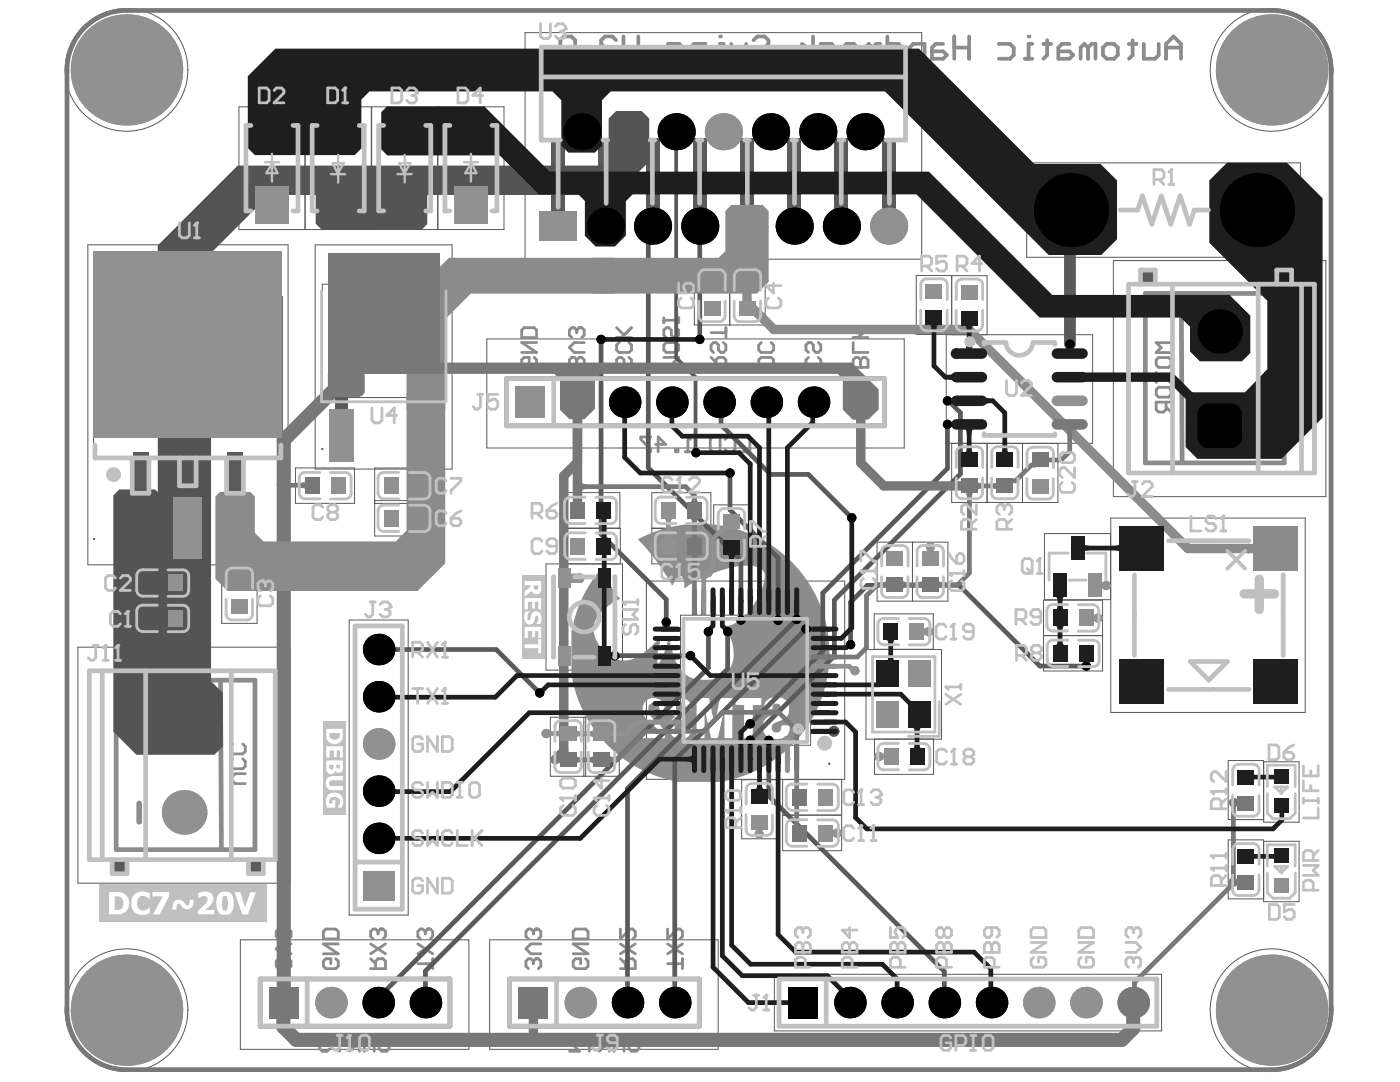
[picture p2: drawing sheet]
<svg xmlns="http://www.w3.org/2000/svg" width="279mm" height="216mm" viewBox="0 0 279 216" stroke-linecap="round" stroke-linejoin="round" font-family="sans-serif">
<g fill="none" stroke="#5a5a5a" stroke-width=".2">
<path d="M104.8 6.5h79.1v45.2h-79.1zM47.7 21.3h26.4v24.5h-26.4zM60.9 21.3v24.5M74.2 21.3h26.4v24.5h-26.4zM87.4 21.3v24.5M204.9 32.5h54.6v18.8h-54.6zM17.5 48.8h40v63.9h-40zM62.9 48.9h27.3v44.7h-27.3zM138.6 53.1h14.1v11.8h-14.1zM145.6 53.1v11.8M189.9 55h7.1v11.8l-14.1-.1v-11.7h7v11.8M222.2 52h42.4v47.1h-42.4z"/>
<path d="M97.2 67.6h83.3v21.8h-83.3zM188.8 66.8h29.3v21.6h-29.3zM59 93.4h11.8v7h-11.8zM74.8 99.9h11.8M74.8 93.4h11.8v13.6h-11.8zM111.9 98.3h11.8v7.1h-11.8zM130.1 98.3h11.8v7.1h-11.8zM189.9 88.5v11.8h14.2M197 88.5v11.8M204.1 88.5v11.8h7v-11.8h-7M26.6 119.9h11.7M26.6 112.8h11.7v14.1h-11.7z"/>
<path d="M44.2 112.6h7.1v11.8h-7.1zM74.8 100.5h11.8M109 112.5h15.2v21.2h-15.2zM112 112.5v-7h11.8v7M129 116h39.6v39.5h-39.6zM130.1 105.4h11.8v7.1h-11.8zM142.4 100.7h7.1v11.8h-7.1zM175 108.2h14.2v11.8h-14.2zM182.1 108.2v11.8M208.3 119.8h11.7v14.1h-11.7zM208.4 106.5h13.2v13.2h-13.2zM221.7 103.4h38.8v38.8h-38.8z"/>
<path d="M15.5 129.1h42.5v47.1h-42.5zM69.7 123.7h11.8v58.9h-11.8zM172.8 129.6h15.1v17.9h-15.1zM174.5 122.5h11.8v7.1h-11.8zM208.3 126.8h11.7M109.8 143.1h13.8v11.8h-13.8zM116.5 143.1v11.8M116.9 143.1v11.8M148 155.6h7.1v11.8h-7.1zM156.2 155.6h11.8v7h-11.8zM174.5 147.5h11.8v7h-11.8zM245.1 151.8h7.1v11.7h-7.1z"/>
<path d="M252.2 152h7.1v12.1h-7.1zM156.2 162.7h11.8v7h-11.8zM245.1 167.6h7.1v11.8h-7.1zM252.2 167.9h7.1v12h-7.1zM48 187.5h45.6v21.9h-45.6zM97.7 187.5h45.6v21.9h-45.6zM154.5 194.4h77.3v11.3h-77.3z"/>
</g>
<g fill="#5a5a5a">
<path d="M138.2 149.8h.8v2.6h-.8z"/>
<path d="M138.2 148.7h.8v1.2h-.8z"/>
<path d="M140 149.8h.9v2.6h-.9z"/>
<path d="M140 148.7h.9v1.2h-.9z"/>
<path d="M141.9 149.8h.8v2.6h-.8z"/>
<path d="M141.9 148.7h.8v1.2h-.8z"/>
<path d="M143.7 149.8h.9v2.6h-.9z"/>
<path d="M143.7 148.7h.9v1.2h-.9z"/>
<path d="M145.6 149.8h.8v2.6h-.8z"/>
<path d="M145.6 148.7h.8v1.2h-.8z"/>
<path d="M147.4 149.8h.9v2.6h-.9z"/>
<path d="M147.4 148.7h.9v1.2h-.9z"/>
<path d="M149.3 149.8h.8v2.6h-.8z"/>
<path d="M149.3 148.7h.8v1.2h-.8z"/>
<path d="M151.1 149.8h.9v2.6h-.9z"/>
<path d="M151.1 148.7h.9v1.2h-.9z"/>
<path d="M153 149.8h.9v2.6h-.9z"/>
<path d="M153 148.7h.9v1.2h-.9z"/>
<path d="M154.9 149.8h.8v2.6h-.8z"/>
<path d="M154.9 148.7h.8v1.2h-.8z"/>
<path d="M156.7 149.8h.9v2.6h-.9z"/>
<path d="M156.7 148.7h.9v1.2h-.9z"/>
<path d="M158.6 149.8h.8v2.6h-.8z"/>
<path d="M158.6 148.7h.8v1.2h-.8z"/>
<path d="M132.1 125.1h2.6v.9h-2.6z"/>
<path d="M134.7 125.1h1.1v.9h-1.1z"/>
<path d="M132.1 127h2.6v.8h-2.6z"/>
<path d="M134.7 127h1.1v.8h-1.1z"/>
<path d="M132.1 128.8h2.6v.9h-2.6z"/>
<path d="M134.7 128.8h1.1v.9h-1.1z"/>
<path d="M132.1 130.7h2.6v.8h-2.6z"/>
<path d="M134.7 130.7h1.1v.8h-1.1z"/>
<path d="M132.1 132.5h2.6v.9h-2.6z"/>
<path d="M134.7 132.5h1.1v.9h-1.1z"/>
<path d="M132.1 134.4h2.6v.8h-2.6z"/>
<path d="M134.7 134.4h1.1v.8h-1.1z"/>
<path d="M132.1 136.2h2.6v.9h-2.6z"/>
<path d="M134.7 136.2h1.1v.9h-1.1z"/>
<path d="M132.1 138.1h2.6v.8h-2.6z"/>
<path d="M134.7 138.1h1.1v.8h-1.1z"/>
<path d="M132.1 139.9h2.6v.9h-2.6z"/>
<path d="M134.7 139.9h1.1v.9h-1.1z"/>
<path d="M132.1 141.8h2.6v.8h-2.6z"/>
<path d="M134.7 141.8h1.1v.8h-1.1z"/>
<path d="M132.1 143.6h2.6v.9h-2.6z"/>
<path d="M134.7 143.6h1.1v.9h-1.1z"/>
<path d="M132.1 145.5h2.6v.9h-2.6z"/>
<path d="M134.7 145.5h1.1v.9h-1.1z"/>
<path d="M158.6 119h.8v2.6h-.8z"/>
<path d="M158.6 121.6h.8v1.2h-.8z"/>
<path d="M156.7 119h.9v2.6h-.9z"/>
<path d="M156.7 121.6h.9v1.2h-.9z"/>
<path d="M154.9 119h.8v2.6h-.8z"/>
<path d="M154.9 121.6h.8v1.2h-.8z"/>
<path d="M153 119h.9v2.6h-.9z"/>
<path d="M153 121.6h.9v1.2h-.9z"/>
<path d="M151.1 119h.9v2.6h-.9z"/>
<path d="M151.1 121.6h.9v1.2h-.9z"/>
<path d="M149.3 119h.8v2.6h-.8z"/>
<path d="M149.3 121.6h.8v1.2h-.8z"/>
<path d="M147.4 119h.9v2.6h-.9z"/>
<path d="M147.4 121.6h.9v1.2h-.9z"/>
<path d="M145.6 119h.8v2.6h-.8z"/>
<path d="M145.6 121.6h.8v1.2h-.8z"/>
<path d="M143.7 119h.9v2.6h-.9z"/>
<path d="M143.7 121.6h.9v1.2h-.9z"/>
<path d="M141.9 119h.8v2.6h-.8z"/>
<path d="M141.9 121.6h.8v1.2h-.8z"/>
<path d="M140 119h.9v2.6h-.9z"/>
<path d="M140 121.6h.9v1.2h-.9z"/>
<path d="M138.2 119h.8v2.6h-.8z"/>
<path d="M138.2 121.6h.8v1.2h-.8z"/>
<path d="M162.9 145.5h2.6v.9h-2.6z"/>
<path d="M161.7 145.5h1.2v.9h-1.2z"/>
<path d="M162.9 143.6h2.6v.9h-2.6z"/>
<path d="M161.7 143.6h1.2v.9h-1.2z"/>
<path d="M162.9 141.8h2.6v.8h-2.6z"/>
<path d="M161.7 141.8h1.2v.8h-1.2z"/>
<path d="M162.9 139.9h2.6v.9h-2.6z"/>
<path d="M161.7 139.9h1.2v.9h-1.2z"/>
<path d="M162.9 138.1h2.6v.8h-2.6z"/>
<path d="M161.7 138.1h1.2v.8h-1.2z"/>
<path d="M162.9 136.2h2.6v.9h-2.6z"/>
<path d="M161.7 136.2h1.2v.9h-1.2z"/>
<path d="M162.9 134.4h2.6v.8h-2.6z"/>
<path d="M161.7 134.4h1.2v.8h-1.2z"/>
<path d="M162.9 132.5h2.6v.9h-2.6z"/>
<path d="M161.7 132.5h1.2v.9h-1.2z"/>
<path d="M162.9 130.7h2.6v.8h-2.6z"/>
<path d="M161.7 130.7h1.2v.8h-1.2z"/>
<path d="M162.9 128.8h2.6v.9h-2.6z"/>
<path d="M161.7 128.8h1.2v.9h-1.2z"/>
<path d="M162.9 127h2.6v.8h-2.6z"/>
<path d="M161.7 127h1.2v.8h-1.2z"/>
<path d="M162.9 125.1h2.6v.9h-2.6z"/>
<path d="M161.7 125.1h1.2v.9h-1.2z"/>
<path d="M22.2 171.6h3v2.8h-3z"/>
<path d="M49.6 171.6h3.1v2.8h-3.1z"/>
<path d="M255.5 169.7h.5v2h-.5z"/>
<path d="M254.7 170.5h2v.5h-2z"/>
<path d="M255.5 175.7h.5v2h-.5z"/>
<path d="M255.5 153.9h.5v2h-.5z"/>
<path d="M254.7 154.6h2v.5h-2z"/>
<path d="M255.5 159.8h.5v2h-.5z"/>
<path d="M227.5 53.8h3v2.8h-3z"/>
<path d="M254.9 53.8h3.1v2.8h-3.1z"/>
<path d="M66.7 54.7l1.9-1.9h15.9l2 1.9v17.4h-19.8z"/>
<path d="M83.9 83.7h2.6v5.9h-2.6z"/>
<path d="M66.8 83.7h2.6v5.9h-2.6z"/>
<path d="M83.9 79.3h2.6v4.6h-2.6z"/>
<path d="M66.8 79.2h2.6v4.6h-2.6z"/>
<path d="M176 27.5h2.7v17.1h-2.7z"/>
<path d="M166.5 27.5h2.8v17.1h-2.8z"/>
<path d="M157.1 27.5h2.8v17.1h-2.8z"/>
<path d="M147.7 27.5h2.8v17.1h-2.8z"/>
<path d="M138.3 27.5h2.7v17.1h-2.7z"/>
<path d="M128.8 27.5h2.8v17.1h-2.8z"/>
<path d="M119.4 27.5h2.8v17.1h-2.8z"/>
<path d="M110 27.5h2.8v17.1h-2.8z"/>
<path d="M176 44.2h2.7v1.9h-2.7z"/>
<path d="M171.2 25.3h2.8v2h-2.8z"/>
<path d="M166.5 44.2h2.8v1.9h-2.8z"/>
<path d="M161.8 25.3h2.8v2h-2.8z"/>
<path d="M157.1 44.2h2.8v1.9h-2.8z"/>
<path d="M152.4 25.3h2.8v2h-2.8z"/>
<path d="M147.7 44.2h2.8v1.9h-2.8z"/>
<path d="M143 25.3h2.8v2h-2.8z"/>
<path d="M138.3 44.2h2.7v1.9h-2.7z"/>
<path d="M133.6 25.3h2.7v2h-2.7z"/>
<path d="M128.8 44.2h2.8v1.9h-2.8z"/>
<path d="M124.1 25.3h2.8v2h-2.8z"/>
<path d="M119.4 44.2h2.8v1.9h-2.8z"/>
<path d="M114.7 25.3h2.8v2h-2.8z"/>
<path d="M110 44.2h2.8v1.9h-2.8z"/>
<path d="M36 90.2h3.1v10.6h-3.1z"/>
<path d="M26.5 90.2h3.1v10.6h-3.1z"/>
<path d="M26.5 100.3h3.1v7.4h-3.1z"/>
<path d="M45.4 100.3h3.1v7.4h-3.1z"/>
<path d="M36 100.3h3.1v7.4h-3.1z"/>
<path d="M45.4 90.2h3.1v10.6h-3.1z"/>
<path d="M18.8 54.5h37.5v24.5h-37.5z"/>
<circle cx="165.5" cy="152.4" r=".23"/>
<circle cx="64.3" cy="89.6" r=".23"/>
<circle cx="108" cy="46.1" r=".23"/>
<circle cx="18.8" cy="107.5" r=".23"/>
</g>
<g fill="none" stroke="#5a5a5a" stroke-width=".2">
<path d="M108 9.4h72.7v18.6h-72.7zM55.8 33.6h.1M66 33.6h.1M79.2 33.6h.1M95.5 33.6h.1M18.7 59.2h37.7v32h-37.7zM64.3 56.7h24.5v22.6h-24.5zM135.8 122.8h26v25.9h-26z"/>
<circle cx="25.2" cy="13.9" r="12.2"/>
<circle cx="253.8" cy="13.9" r="12.2"/>
<circle cx="25.2" cy="201.6" r="12.2"/>
<circle cx="253.8" cy="201.6" r="12.2"/>
</g>
<circle cx="211" cy="118.5" r=".37" fill="none" stroke="#5a5a5a" stroke-width=".74"/>
<circle cx="190.8" cy="70.6" r=".56" fill="none" stroke="#5a5a5a" stroke-width="1.1"/>
<circle cx="183.7" cy="142.8" r=".67" fill="none" stroke="#5a5a5a" stroke-width="1.3"/>
<path d="M108.6 9.3h72v5.7h-72z" fill="#5a5a5a"/>
<circle cx="166.4" cy="145.9" r=".56" fill="none" stroke="#5a5a5a" stroke-width="1.1"/>
<g fill="none" stroke="#5a5a5a" stroke-width="2.2">
<circle cx="68.1" cy="89.5" r="1.11"/>
<circle cx="28.2" cy="108.3" r="1.11"/>
</g>
<path d="M31.5 7.7l-6.3 6.2h8.9M260 7.7l-6.2 6.2h8.8M31.5 195.3l-6.3 6.3h8.9M260 195.3l-6.2 6.3h8.8" fill="none" stroke="#5a5a5a" stroke-width=".2"/>
<path d="M16.8 5.6a11.8 11.8 0 0 1 8.4-3.5h228.6a11.9 11.9 0 0 1 11.8 11.8v187.7a11.9 11.9 0 0 1-11.8 11.8h-228.6a11.9 11.9 0 0 1-11.8-11.8v-187.7a11.8 11.8 0 0 1 3.4-8.3z" fill="none" stroke="#787878" stroke-width=".94"/>
<path d="M120.2 113.2l-2 2.5-2.1 3.7-1.1 2.9-.8 3.3-.2 .2v9.3l.2 .2 .8 3.3 .7 1.9 1.4 2.7 .9 1.5 2.3 3 3.2 3 3.3 2.3 2.3 1.1 2.4 1 3.4 .7 .2 .2h9.1l.2-.2 3.3-.7 2.4-.9 1.9-1 3.2-2.1 2.1-1.7 1.7-1.7 2.5-3.3 1.1-2 .9-1.9 1.2-3.4 .7-3.9 .1-2.5-.1-2.4-.5-3.7-1.1-3.7-1.8-3.7-2.4-3.3-3.2-3.2-3.1-2.3-3.5-1.8-1.9-.8-2.1-.5a21.1 21.1 0 0 0-5.2-.7l-3.9 .1-3 .5-3.6 1.1-2.7 1.3 2.9 3.4 2.1 2.9 1.7 2.8h.2a3.5 3.5 0 0 1 1.5-1.7 1.28 1.28 0 0 1 .8 1.4v1h.1l.7-.6 1.9-1.1 2.5-1.2 2.6-.9 3.2-.7 2.9 .1a2.11 2.11 0 0 1 2.1 2.1l-.5 2.3-1.2 2.5-1.9 2.6-1.7 1.5a4.3 4.3 0 0 1-2.7 .9l.8 1.4 .7 1.9a7.4 7.4 0 0 1 .1 3.8l-.5 1.4-.8 .9a5.2 5.2 0 0 1-3.2 1.3h-2.6l-.9-.2-1.3-.7-.8-.8-.9-1.2-.7-1.6-1.1-4-.3 1.7-.7 2-.8 1.5-.2 .1-.2-.1a11.3 11.3 0 0 1 .6-4.7l.2-.7-2.7 2.7-1.7 1.2a5.1 5.1 0 0 1-2.7 1h-.8a6.4 6.4 0 0 1-4.2-2.7h-.1a6.5 6.5 0 0 1-1.4-3.2l.1-.6a7.2 7.2 0 0 1 3.6-4.9l1.6-.9v-.2l-1.6-2-1.2-2.6-.4-1.6zM134.3 139.9l.6-.4a2.4 2.4 0 0 1 1.9 0 1.8 1.8 0 0 1 1.1 2.2h-.9l-.1-.6a.96 .96 0 0 0-1-.9h-.5a1.04 1.04 0 0 0-.5 1l.1 .9 .2 .4 .4 .2 .8 .1 .1 .1-.1 .7-1.2 .1a1.06 1.06 0 0 0-.5 1v1.2a1.14 1.14 0 0 0 1 .7h.5l.5-.4 .4-1.1h1a2.17 2.17 0 0 1-.9 1.9 2.5 2.5 0 0 1-3-.2 2.28 2.28 0 0 1-.7-1.6l.2-1.1a1.96 1.96 0 0 1 1.1-1l-.7-.6a2.17 2.17 0 0 1 0-2.4zM128.7 140a2.48 2.48 0 0 1 2.6-.5 2.03 2.03 0 0 1 1.4 2.3l-.2 .1h-.5l-.3-.2a1.2 1.2 0 0 0-.6-1.3 1.2 1.2 0 0 0-1.4 .2l-.3 .7 .1 1 .5 .8 1.7 1.6a3.9 3.9 0 0 1 1 2.1v.4l-.1 .1-4.3-.1v-.9h3.2a2.79 2.79 0 0 0-1.3-1.7l-.5-.5a3.7 3.7 0 0 1-1.4-2.1 2.15 2.15 0 0 1 .2-1.6zM139.1 139.3l2.4 .1 1.1 5.1 1.1-5.1 .2-.1h2.2v8l-1.5-.1v-5l-.1-.3-1.3 5.4-1.3-.1-1-5-.2-.2-.1 .3v4.9l-.2 .1-1.4-.1zM153.3 139.5l1.1-.4h1.2a2.13 2.13 0 0 1 1.9 2.1l-.1 1.2-.3 .5a4.7 4.7 0 0 1-2.4 1.3l-.6 .5-.1 .9 .5 .5h.8a.81 .81 0 0 0 .6-.8l.1-.5h1.6v1l-.1 .3a2.1 2.1 0 0 1-2.4 1.3l-1.2-.1a2.15 2.15 0 0 1-1.7-2l.2-1.3 .2-.4 .8-.6 .7-.3a2.76 2.76 0 0 0 1.7-1.1 .86 .86 0 0 0-.7-1.2 .86 .86 0 0 0-.9 1l-.3 .2-1.3-.1a1.9 1.9 0 0 1 .7-2zM146.9 139.3l5 .1v1.2l-1.6 .1-.1 .1-.1 6.5-1.6-.1v-6.4l-.1-.1-1.6-.1z" fill="#8c8c8c"/>
<path d="M228.6 58.5h27.7v33.9h-27.7zM235.7 58.5l.2 33.8M101.1 75.5h75.4v9.5h-75.4zM23.2 135.7h27.7v33.8h-27.7zM44 135.7l.2 33.7M51.9 195.3h37.9v9.5h-37.9zM101.7 195.3h37.9v9.5h-37.9z" fill="none" stroke="#8c8c8c" stroke-width=".94"/>
<g fill="none" stroke="#8c8c8c" stroke-width=".74">
<path d="M204.5 11.7h1.5M206 8.8h-.7v2.9M208.2 8.8h1.5M209 8v3l-.8 .7M213.4 8.8h-1.4l-.8 .7v2.2h2.2l.8-.7-.8-.8h-2.2M217.1 9.5l.8-.7h.7v2.9M217.1 9.5v2.2M217.1 9.5l-.7-.7-.7 .7v2.2M220.1 9.5l.8-.7h1.4l.8 .7v1.5l-.8 .7h-1.4l-.8-.7zM225.3 8.8h1.5M226 8v3l-.7 .7M228.3 8.8v2.9h2.2l.7-.7v-2.2"/>
<path d="M232.7 11.7v-2.9l1.5-1.5 1.5 1.5v2.9M232.7 9.5h3"/>
</g>
<circle cx="205.3" cy="7.3" r=".37" fill="#8c8c8c"/>
<g fill="none" stroke="#8c8c8c" stroke-width=".74">
<path d="M143 11.7h1.5M144.5 8.8h-.8v2.9M145.9 8.8v2.2l.8 .7 .7-.7 .8 .7 .7-.7v-2.2M150.4 8l.7-.7h1.5l.8 .7v.8l-.8 .7h-1.5l-.7 .7v.8l.7 .7h1.5l.8-.7M160 8.8l2.3 1.4-2.3 1.5M162.3 7.3v4.4M163.7 8.8h2.3l.7 .7v1.5l-.7 .7h-2.3M168.2 9.5l.7-.7h1.5l.8 .7v1.5l-.8 .7h-1.5l-.7-.7zM174.1 9.5l.8-.7h.7v2.9M174.1 9.5v2.2M174.1 9.5l-.7-.7-.8 .7v2.2M177.1 7.3v4.4h2.2l.8-.7v-1.5l-.8-.7h-2.2"/>
<path d="M181.5 11.7v-2.2l.8-.7h2.2v2.9M188.2 8.8h-1.5l-.7 .7v2.2h2.2l.8-.7-.8-.8h-2.2M190.4 9.5h3M190.4 7.3v4.4M193.4 7.3v4.4M199.3 8.8h2.3l.7 .7v1.5l-.7 .7h-2.3"/>
</g>
<circle cx="143.7" cy="7.3" r=".37" fill="#8c8c8c"/>
<path d="M111.8 8l.8-.7h1.4l.8 .7v3l-.8 .7h-1.4l-.8-.7zM117.7 11h.8v.7h-.8zM122.9 8l-.7-.7h-1.5l-.7 .7v.8l2.9 2.9h-2.9M124.4 7.3v2.9l1.5 1.5 1.5-1.5v-2.9M133.3 11.7h2.3l.7-.7v-1.5l-.7-.7h-2.3v3.7l.8 .7h.7M137.8 11.7v-2.2l.7-.7h2.2v2.9" fill="none" stroke="#8c8c8c" stroke-width=".74"/>
<g fill="none" stroke="#8c8c8c" stroke-width=".56">
<path d="M104.1 65.9l.5-.5h2l.5 .5v1.5h-3zM106.6 71.3l.5 .5v1l-.5 .5h-2l-.5-.5v-1l.5-.5h1v1M107.1 68.4h-3l3 1.9h-3M115.6 71.3h.5l.5 .5v1l-.5 .5M230.7 71.8l.5-.5h2l.5 .5v1l-.5 .5h-2l-.5-.5zM230.7 74.3v2M230.7 77.8l.5-.5h2l.5 .5v1l-.5 .5h-2l-.5-.5zM230.7 75.3h3M233.7 68.4h-3l1 1-1 1h3M232.7 80.2v1.5l-.5 .5h-1l-.5-.5v-1.5h3M232.7 81.2l1 1M46.5 151.4l-.5 .5v1l.5 .5h1.9l.5-.5v-1l-.5-.5"/>
<path d="M46.5 148.5l-.5 .5v.9l.5 .5h1.9l.5-.5v-.9l-.5-.5M48.9 154.4h-1.9l-1 1 1 1h1.9"/>
</g>
<path d="M25.6 143h3.7M27.5 141.2v3.7M27.8 160.3v3.7" fill="none" stroke="#8c8c8c" stroke-width="1.1"/>
<circle cx="115.6" cy="71.3" r=".28" fill="#8c8c8c"/>
<path d="M115.1 71.8v.5M115.1 71.8l-.5-.5h-.5l-.5 .5v1l.5 .5M115.6 71.3l-.5 .5M115.6 65.4h.5l.5 .5v1l-.5 .5M116.6 68.4h-2l-1 .9 1 1h2" fill="none" stroke="#8c8c8c" stroke-width=".56"/>
<circle cx="115.6" cy="65.4" r=".28" fill="#8c8c8c"/>
<g fill="none" stroke="#8c8c8c" stroke-width=".56">
<path d="M115.1 65.9v.5M115.1 65.9l-.5-.5h-.5l-.5 .5v1l.5 .5M115.6 65.4l-.5 .5M123.1 67.4h2.9M123.1 65.4l1.4 1.5M123.6 68.4l-.5 .4v1l.5 .5h1.9l.5-.5v-1l-.5-.4M125.5 71.3l.5 .5v1l-.5 .5h-.5l-.5-.5v-1l-.5-.5h-.4l-.5 .5v1l.5 .5M126 65.4l-2 2M132.5 71.3h2.9l-.9 1 .9 1h-2.9M132.5 68.8l.5-.4h2l.4 .4v1l-.4 .5h-2l-.5-.5zM132.5 63.4v1M132.5 63.9h2.9"/>
<path d="M135 65.4l.4 .5v1l-.4 .5h-.5l-.5-.5v-1l-.5-.5h-.5l-.5 .5v1l.5 .5M135.4 63.4v1M141.9 73.3h3v-1.5l-.5-.5h-1l-.5 .5v1.5M141.9 71.3l1 1M141.9 66.4h3M144.4 68.4l.5 .4v1l-.5 .5h-.5l-.5-.5v-1l-.5-.4h-.5l-.5 .4v1l.5 .5M144.9 65.4v2M151.4 71.8l.5-.5h2l.5 .5v1.5h-3zM151.9 68.4l-.5 .4v1l.5 .5h2l.5-.5v-1l-.5-.4M161.3 71.3l-.5 .5v1l.5 .5h2l.5-.5v-1l-.5-.5M163.3 68.4l.5 .4v1l-.5 .5h-.5l-.5-.5v-1l-.5-.4h-.5l-.5 .4v1l.5 .5M171.8 73.3v-1.5l-.5-.5h-.5l-.5 .5v1.5h2.9"/>
</g>
<circle cx="171.8" cy="73.3" r=".28" fill="#8c8c8c"/>
<path d="M170.3 68.4v1.9h2.9M170.3 67.4h2.9M170.3 65.4l1.5 1.5M171.8 73.3v-1.5l.4-.5h.5l.5 .5v1.5M173.2 65.4l-1.9 2M136.8 90.2h1M137.3 87.2v3M141.7 87.7l.5-.5h1.5v3h-1.5l-.5-.5zM144.7 87.7l.5-.5h1l.5 .5v2l-.5 .5h-1l-.5-.5M149.7 87.2v3h-2" fill="none" stroke="#8c8c8c" stroke-width=".56"/>
<circle cx="137.3" cy="87.2" r=".28" fill="#8c8c8c"/>
<path d="M129.9 87.2h-2v.5l2 2v.5M130.9 88.7h1.9l-1.4-1.5v3M134.8 89.7h.5v.5h-.5zM137.3 87.2l.5 .5M106.9 191.3h.5l.5 .5v1l-.5 .5" fill="none" stroke="#8c8c8c" stroke-width=".56"/>
<circle cx="106.9" cy="191.3" r=".28" fill="#8c8c8c"/>
<path d="M106.5 191.8v.5M106.5 191.8l-.5-.5h-.5l-.5 .5v1l.5 .5M106.9 191.3l-.4 .5M106.9 185.4h.5l.5 .5v1l-.5 .5M107.9 188.3h-1.9l-1 1 1 1h1.9" fill="none" stroke="#8c8c8c" stroke-width=".56"/>
<circle cx="106.9" cy="185.4" r=".28" fill="#8c8c8c"/>
<g fill="none" stroke="#8c8c8c" stroke-width=".56">
<path d="M106.5 185.9v.5M106.5 185.9l-.5-.5h-.5l-.5 .5v1l.5 .5M106.9 185.4l-.4 .5M114.4 185.9l.5-.5h2l.5 .5v1.5h-3zM116.9 191.3l.5 .5v1l-.5 .5h-2l-.5-.5v-1l.5-.5h1v1M117.4 188.3h-3l3 2h-3M123.8 185.4v2l2-2h.5l.5 .5v1l-.5 .5M123.8 193.3h3v-1.5l-.5-.5h-1l-.5 .5v1.5M123.8 191.3l1 1M123.8 188.3l3 2M126.8 188.3l-3 2M133.2 185.4v2l2-2h.5l.5 .5v1l-.5 .5"/>
<path d="M133.2 192.3h3M133.2 188.3l3 2M136.2 191.3v2M136.2 188.3l-3 2M65.8 207.3l-.5-.5h-1l-.5 .5v.5M66.8 206.8h2M67.8 206.8v3M70.7 208.8l-1 1M71.7 208.8h-1.5l-.5-.5v-1l.5-.5h1.5v3M72.7 208.3h2M72.7 209.8v-2l1-1 1 1v2M75.7 206.8v2.5l.5 .5h1l.5-.5v-2.5"/>
<path d="M115.6 207.3l-.5-.5h-.9l-.5 .5v.5l1.9 2h-1.9M116.6 206.8h2M117.6 206.8v3M120.6 208.8l-1 1M121.6 208.8h-1.5l-.5-.5v-1l.5-.5h1.5v3M122.6 209.8v-2l.9-1 1 1v2M122.6 208.3h1.9M125.5 206.8v2.5l.5 .5h1l.5-.5v-2.5"/>
</g>
<circle cx="63.8" cy="207.8" r=".28" fill="#8c8c8c"/>
<path d="M83.4 192.3h3M83.4 188.3l3 2M85.4 185.4h.5l.5 .5v1l-.5 .5M86.4 191.3v2M86.4 188.3l-3 2M63.8 207.8l.5 .5M64.3 208.3h.5M64.3 208.3l-.5 .5v.5l.5 .5h1l.5-.5" fill="none" stroke="#8c8c8c" stroke-width=".56"/>
<circle cx="85.4" cy="185.4" r=".28" fill="#8c8c8c"/>
<path d="M74 193.3h2.9v-1.5l-.5-.5h-1l-.4 .5v1.5M74 191.3l1 1M74 188.3l2.9 2M75.9 185.4h.5l.5 .5v1l-.5 .5M76.9 188.3l-2.9 2M84.9 185.9v.5M84.9 185.9l-.5-.5h-.5l-.5 .5v1l.5 .5M85.4 185.4l-.5 .5" fill="none" stroke="#8c8c8c" stroke-width=".56"/>
<circle cx="75.9" cy="185.4" r=".28" fill="#8c8c8c"/>
<path d="M57.1 191.3h.5l.5 .5v1l-.5 .5M64.5 185.9l.5-.5h2l.5 .5v1.5h-3zM67 191.3l.5 .5v1l-.5 .5h-2l-.5-.5v-1l.5-.5h1v1M67.5 188.3h-3l3 2h-3M75.4 185.9v.5M75.4 185.9l-.4-.5h-.5l-.5 .5v1l.5 .5M75.9 185.4l-.5 .5" fill="none" stroke="#8c8c8c" stroke-width=".56"/>
<circle cx="57.1" cy="191.3" r=".28" fill="#8c8c8c"/>
<path d="M56.6 191.8v.5M56.6 191.8l-.5-.5h-.5l-.5 .5v1l.5 .5M57.1 191.3l-.5 .5M57.1 185.4h.5l.5 .5v1l-.5 .5M58.1 188.3h-2l-1 1 1 1h2" fill="none" stroke="#8c8c8c" stroke-width=".56"/>
<circle cx="57.1" cy="185.4" r=".28" fill="#8c8c8c"/>
<path d="M56.6 185.9v.5M56.6 185.9l-.5-.5h-.5l-.5 .5v1l.5 .5M57.1 185.4l-.5 .5" fill="none" stroke="#8c8c8c" stroke-width=".56"/>
<path d="M31.5 49l15.9-16h71.9l2.2-2.1v-7.2l1.5-1.6h5.1l1.5 1.6v8.5l-6.7 6.7h-69.2l-11.6 11.6v96.2l-1.8 1.9h-7.1l-1.7-1.7z" fill="#545454"/>
<path d="M65.5 74.9l.7-.7h5.8l.7 .7v3.6l-.6 .6h-5.9l-.7-.7z" fill="#787878"/>
<path d="M81.1 59.9l8.5-8.5h33l.8 .9v5.4l-.8 .9h-28.6l-5.1 5.1v18.1l-1.1 1h-5.6l-1.1-1z" fill="#8b8b8b"/>
<path d="M189.1 80h.2l2.4 2.3v12.3l-25.2 25.1v11.2M189.1 93.5l-24.9 24.9" fill="none" stroke="#5a5a5a" stroke-width=".94"/>
<circle cx="189.1" cy="84.7" r=".47" fill="#5a5a5a"/>
<g fill="none" stroke="#5a5a5a" stroke-width=".94">
<path d="M130.2 45.1l-.8 .9v47.3l18.5 18.5v11.9M139.7 45.1v22.6M120 67.7v38.9l13 13v4.5M143.5 80.3l.4 .3v4.2l9.9 9.9h7.5l8.7 8.6M145.7 94.4v7.3l9.6 9.6v12.5M189.1 84.7v8.8M164.2 118.4v11.5l-14.5 14.5M75.6 129.6h23.4l8.7 8.7M122.7 130.8h.1M122.7 130.8h15.1M137.8 130.8h.1M141.4 126v7.3l-65.9 65.8v1"/>
<path d="M145.2 126v7.5l-60.3 60.2v6.4M159 123.6l-33.8 33.7v42.8M160.9 125.5l-26.2 26.2v48.4M166.5 130.9l-16.8 16.8M169.8 128.6v-8.4l3.3-3.4h18.3l16.1 16.1h9.3M153.4 147.7v11.1l35.1 35.1v6.2"/>
</g>
<path d="M134.9 26.3v45.1l3.9 3.9 .1 15" fill="none" stroke="#5a5a5a" stroke-width=".75"/>
<path d="M246.2 160.2l-.1 15.8-.2 .2v.3l-19.5 19.5v3.8l-.2 .3" fill="none" stroke="#787878" stroke-width=".94"/>
<path d="M115.2 80.3v11.9l-2.7 2.7v55l-1.7 1.7M56.6 200.1h.1M106.4 200.1l.1 7.2" fill="none" stroke="#787878" stroke-width="1.9"/>
<path d="M66.2 34.9l.7 .8h1.5M66.2 35.7l-.8-.8h-15.1l-13.5 13.5v94.9M69.4 35.7h1.7M81.9 35h-4.7l-.7 .7M125.5 26.3l-.9 .9v4.1l-4.3 4.4h-38.4" fill="none" stroke="#545454" stroke-width="2.8"/>
<path d="M66.9 77.6l-10.3 10.2v112.3M226.2 200.1v5.1l-2.3 2.3h-164.8l-2.5-2.6v-4.8" fill="none" stroke="#787878" stroke-width="2.8"/>
<path d="M149.1 45.1v15.3l5.3 5.4h39l43.7 43.7h12.1" fill="none" stroke="#8b8b8b" stroke-width="1.9"/>
<path d="M213.7 41.9l-.2 .2v26.6" fill="none" stroke="#5a5a5a" stroke-width="2.4"/>
<g fill="#000">
<circle cx="138.9" cy="90.3" r=".93"/>
<circle cx="137.8" cy="130.8" r=".93"/>
</g>
<circle cx="157.1" cy="147.7" r=".93" fill="#919191"/>
<g fill="#000">
<circle cx="170" cy="103.3" r=".93"/>
<circle cx="107.7" cy="138.3" r=".93"/>
<circle cx="141.4" cy="126" r=".93"/>
<circle cx="145.2" cy="126" r=".93"/>
<circle cx="147.9" cy="123.7" r=".93"/>
<circle cx="155.3" cy="123.8" r=".93"/>
<circle cx="159" cy="123.6" r=".93"/>
<circle cx="149.7" cy="147.7" r=".93"/>
</g>
<circle cx="170.6" cy="133.8" r=".93" fill="#919191"/>
<g fill="#000">
<circle cx="160.8" cy="125.5" r=".93"/>
<circle cx="169.8" cy="128.6" r=".93"/>
<circle cx="149.7" cy="144.4" r=".93"/>
</g>
<circle cx="141.3" cy="114.3" r=".93" fill="#919191"/>
<g fill="#000">
<circle cx="133" cy="124.1" r=".93"/>
<circle cx="153.4" cy="147.7" r=".93"/>
</g>
<g fill="#787878">
<circle cx="246.2" cy="160.2" r=".93"/>
<circle cx="246.1" cy="176.1" r=".93"/>
<circle cx="110.8" cy="151.6" r=".93"/>
</g>
<circle cx="109" cy="146.4" r=".93" fill="#919191"/>
<g fill="#545454">
<circle cx="68.8" cy="35.7" r=".93"/>
<circle cx="76.7" cy="35.7" r=".93"/>
<circle cx="79.3" cy="35.7" r=".93"/>
<circle cx="74" cy="35.7" r=".93"/>
<circle cx="81.9" cy="35.7" r=".93"/>
<circle cx="71.4" cy="35.7" r=".93"/>
<circle cx="66.2" cy="35.7" r=".93"/>
</g>
<g fill="#919191">
<circle cx="151.5" cy="166.5" r=".93"/>
<circle cx="167.1" cy="166.3" r=".93"/>
<circle cx="185.7" cy="109.1" r=".93"/>
</g>
<circle cx="216.8" cy="132.9" r=".93" fill="#000"/>
<g fill="#919191">
<circle cx="185.3" cy="126" r=".93"/>
<circle cx="175.4" cy="150.9" r=".93"/>
<circle cx="34.1" cy="13.9" r="1.11"/>
<circle cx="31.5" cy="20.2" r="1.11"/>
<circle cx="31.5" cy="7.7" r="1.11"/>
<circle cx="19" cy="7.7" r="1.11"/>
<circle cx="19" cy="20.2" r="1.11"/>
<circle cx="16.4" cy="13.9" r="1.11"/>
<circle cx="25.2" cy="5.1" r="1.11"/>
<circle cx="25.2" cy="22.8" r="1.11"/>
<circle cx="262.6" cy="13.9" r="1.11"/>
<circle cx="260" cy="20.2" r="1.11"/>
<circle cx="260" cy="7.7" r="1.11"/>
<circle cx="247.5" cy="7.7" r="1.11"/>
<circle cx="247.5" cy="20.2" r="1.11"/>
<circle cx="245" cy="13.9" r="1.11"/>
<circle cx="253.8" cy="5.1" r="1.11"/>
<circle cx="253.8" cy="22.8" r="1.11"/>
</g>
<circle cx="56.6" cy="96.8" r=".93" fill="#787878"/>
<g fill="#919191">
<circle cx="115.7" cy="115.4" r=".93"/>
<circle cx="130.5" cy="109" r=".93"/>
</g>
<g fill="#000">
<circle cx="120" cy="67.7" r=".93"/>
<circle cx="139.7" cy="67.7" r=".93"/>
</g>
<g fill="#787878">
<circle cx="66.9" cy="77.6" r=".93"/>
<circle cx="69.1" cy="77.6" r=".93"/>
<circle cx="71.3" cy="75.6" r=".93"/>
<circle cx="69.1" cy="75.6" r=".93"/>
<circle cx="66.9" cy="75.6" r=".93"/>
<circle cx="71.3" cy="77.6" r=".93"/>
</g>
<circle cx="122.7" cy="130.8" r=".93" fill="#000"/>
<g fill="#919191">
<circle cx="25.2" cy="210.4" r="1.11"/>
<circle cx="25.2" cy="192.8" r="1.11"/>
<circle cx="16.4" cy="201.6" r="1.11"/>
<circle cx="19" cy="207.8" r="1.11"/>
<circle cx="19" cy="195.3" r="1.11"/>
<circle cx="31.5" cy="195.3" r="1.11"/>
<circle cx="31.5" cy="207.8" r="1.11"/>
<circle cx="34.1" cy="201.6" r="1.11"/>
</g>
<circle cx="249.2" cy="109.5" r=".93" fill="#8b8b8b"/>
<g fill="#000">
<circle cx="189.1" cy="80" r=".93"/>
<circle cx="213.5" cy="68.7" r=".93"/>
<circle cx="189.1" cy="84.7" r=".93"/>
</g>
<g fill="#8b8b8b">
<circle cx="121.4" cy="57.2" r=".93"/>
<circle cx="119.4" cy="55" r=".93"/>
<circle cx="119.4" cy="52.8" r=".93"/>
<circle cx="121.4" cy="55" r=".93"/>
<circle cx="119.4" cy="57.2" r=".93"/>
<circle cx="121.4" cy="52.8" r=".93"/>
<circle cx="87.3" cy="80.9" r=".93"/>
<circle cx="82.8" cy="78.9" r=".93"/>
<circle cx="85" cy="80.9" r=".93"/>
<circle cx="87.3" cy="78.9" r=".93"/>
<circle cx="85" cy="78.9" r=".93"/>
<circle cx="82.8" cy="80.9" r=".93"/>
</g>
<circle cx="145.7" cy="94.4" r=".93" fill="#000"/>
<g fill="#919191">
<circle cx="219.1" cy="123.3" r=".93"/>
<circle cx="220.8" cy="116.8" r=".93"/>
<circle cx="262.6" cy="201.6" r="1.11"/>
<circle cx="260" cy="207.8" r="1.11"/>
<circle cx="260" cy="195.3" r="1.11"/>
<circle cx="247.5" cy="195.3" r="1.11"/>
<circle cx="247.5" cy="207.8" r="1.11"/>
<circle cx="245" cy="201.6" r="1.11"/>
<circle cx="253.8" cy="192.8" r="1.11"/>
<circle cx="253.8" cy="210.4" r="1.11"/>
<circle cx="25.2" cy="201.6" r="11.1"/>
<circle cx="36.8" cy="162.1" r="4.4"/>
</g>
<path d="M32.3 141l2.2-2.2h4.5l2.2 2.2v4.5l-2.2 2.2h-4.5l-2.2-2.2z" fill-rule="evenodd" fill="#545454"/>
<g fill="#545454">
<path d="M39 145.5h2.2zM39 145.5h2.2a2.23 2.23 0 0 1-2.2 2.2z"/>
<path d="M39 138.8v2.2zM39 138.8a2.23 2.23 0 0 1 2.2 2.2h-2.2z"/>
<path d="M32.3 141h2.2zM33 139.5l.9-.6 .6-.1v2.2h-2.2l.1-.6z"/>
<path d="M34.5 145.5v2.2zM32.3 145.5h2.2v2.2a2.23 2.23 0 0 1-2.2-2.2z"/>
</g>
<path d="M53.7 196.9h5.9v6.3h-5.9z" fill-rule="evenodd" fill="#787878"/>
<circle cx="66.1" cy="200.1" r="3.1" fill="#919191"/>
<circle cx="75.5" cy="200.1" r="3.1" fill="#000"/>
<circle cx="75.6" cy="148.4" r="3.1" fill="#919191"/>
<path d="M72.4 173.8h6.3v5.8h-6.3z" fill-rule="evenodd" fill="#919191"/>
<g fill="#000">
<circle cx="75.6" cy="129.6" r="3.1"/>
<circle cx="75.6" cy="139" r="3.1"/>
<circle cx="75.6" cy="157.9" r="3.1"/>
<circle cx="75.6" cy="167.3" r="3.1"/>
<circle cx="84.9" cy="200.1" r="3.1"/>
</g>
<path d="M103.5 196.9h5.8v6.3h-5.8z" fill-rule="evenodd" fill="#787878"/>
<circle cx="115.8" cy="200.1" r="3.1" fill="#919191"/>
<g fill="#000">
<circle cx="125.2" cy="200.1" r="3.1"/>
<circle cx="134.7" cy="200.1" r="3.1"/>
</g>
<circle cx="25.2" cy="13.9" r="11.1" fill="#919191"/>
<path d="M102.9 77.1h5.8v6.3h-5.8z" fill-rule="evenodd" fill="#919191"/>
<g fill="#000">
<circle cx="124.7" cy="80.3" r="3.1"/>
<circle cx="134.1" cy="80.3" r="3.1"/>
</g>
<circle cx="115.2" cy="80.3" r="3.1" fill="#787878"/>
<path d="M107.7 42.2h7.4v5.9h-7.4z" fill-rule="evenodd" fill="#919191"/>
<g fill="#000">
<circle cx="120.8" cy="45.1" r="3.7"/>
<circle cx="130.2" cy="45.1" r="3.7"/>
</g>
<circle cx="125.5" cy="26.3" r="3.7" fill="#545454"/>
<circle cx="116.1" cy="26.3" r="3.7" fill="#000"/>
<path d="M157.3 196.9h5.8v6.3h-5.8z" fill-rule="evenodd" fill="#000"/>
<circle cx="253.8" cy="201.6" r="11.1" fill="#919191"/>
<g fill="#000">
<circle cx="169.6" cy="200.1" r="3.1"/>
<circle cx="188.5" cy="200.1" r="3.1"/>
</g>
<circle cx="226.2" cy="200.1" r="3.1" fill="#787878"/>
<g fill="#919191">
<circle cx="216.7" cy="200.1" r="3.1"/>
<circle cx="207.3" cy="200.1" r="3.1"/>
</g>
<g fill="#000">
<circle cx="134.9" cy="26.3" r="3.7"/>
<circle cx="139.7" cy="45.1" r="3.7"/>
<circle cx="143.5" cy="80.3" r="3.1"/>
<circle cx="179" cy="200.1" r="3.1"/>
<circle cx="197.9" cy="200.1" r="3.1"/>
</g>
<circle cx="144.4" cy="26.3" r="3.7" fill="#919191"/>
<circle cx="149.1" cy="45.1" r="3.7" fill="#8b8b8b"/>
<g fill="#000">
<circle cx="153.8" cy="26.3" r="3.7"/>
<circle cx="163.2" cy="26.3" r="3.7"/>
<circle cx="158.5" cy="45.1" r="3.7"/>
<circle cx="167.9" cy="45.1" r="3.7"/>
<circle cx="152.9" cy="80.3" r="3.1"/>
<circle cx="162.4" cy="80.3" r="3.1"/>
</g>
<circle cx="171.8" cy="80.3" r="3.1" fill="#787878"/>
<g fill="#000">
<path d="M239 82.7h2.2zM239.6 81.2l1-.6 .6-.1v2.2h-2.2v-.6z"/>
<path d="M241.2 87.2v2.2zM239 87.2h2.2v2.2a2.23 2.23 0 0 1-2.2-2.2z"/>
<path d="M245.6 87.2h2.3zM245.6 87.2h2.3a2.23 2.23 0 0 1-2.3 2.2z"/>
<path d="M245.6 80.5v2.2zM245.6 80.5a2.23 2.23 0 0 1 2.3 2.2h-2.3z"/>
<circle cx="172.6" cy="26.3" r="3.7"/>
<circle cx="243.4" cy="66.1" r="4.4"/>
</g>
<path d="M239 82.7l2.2-2.2h4.4l2.3 2.2v4.5l-2.3 2.2h-4.4l-2.2-2.2z" fill-rule="evenodd" fill="#000"/>
<circle cx="177.3" cy="45.1" r="3.7" fill="#919191"/>
<g fill="#000">
<circle cx="213.7" cy="41.9" r="7.4"/>
<circle cx="250.8" cy="41.9" r="7.4"/>
</g>
<circle cx="253.8" cy="13.9" r="11.1" fill="#919191"/>
<path d="M176 116.2h.3a.54 .54 0 0 0 .6-.5v1.9a.73 .73 0 0 0-.9-.5z" fill="#787878"/>
<g fill="#1e1e1e">
<path d="M145.1 110.7h1.9a.73 .73 0 0 0-.5 1h-1v-.4a.54 .54 0 0 0-.4-.6z"/>
<path d="M137.1 151h.4a.54 .54 0 0 0 .6-.5v1.9a.73 .73 0 0 0-1-.4z"/>
</g>
<path d="M121.7 145.5a.73 .73 0 0 0 1 .4v1h-.4a.54 .54 0 0 0-.6 .5z" fill="#919191"/>
<g fill="#787878">
<path d="M137.7 110.6h1.8a.73 .73 0 0 0-.4 1h-1v-.3a.54 .54 0 0 0-.4-.7z"/>
<path d="M183 116.2h.4a.54 .54 0 0 0 .6-.5v1.9a.73 .73 0 0 0-1-.5z"/>
<path d="M180.2 115.7a.73 .73 0 0 0 1 .5v.9l-.4 .1a.54 .54 0 0 0-.6 .4z"/>
</g>
<path d="M151.1 156.5h.9l.1 .3a.54 .54 0 0 0 .4 .6h-1.9a.73 .73 0 0 0 .5-.9z" fill="#1e1e1e"/>
<g fill="#919191">
<path d="M117.4 145.9h.4a.54 .54 0 0 0 .6-.4v1.9a.73 .73 0 0 0-1-.5z"/>
<path d="M115 145.5a.73 .73 0 0 0 1 .4v1h-.4a.54 .54 0 0 0-.6 .5z"/>
</g>
<path d="M121.7 150.6a.73 .73 0 0 0 1 .5v.9l-.4 .1a.54 .54 0 0 0-.6 .4z" fill="#787878"/>
<path d="M22.6 98.9l1.2-1.2h7.2l1.1 1.1v33.2l4.3 4.2h6l2.1 2.1v10.6l-1.7 1.7h-15.6l-4.6-4.6z" fill="#545454"/>
<g fill="#787878">
<path d="M197.9 96.5h.4a.54 .54 0 0 0 .6-.5v1.9a.73 .73 0 0 0-1-.5z"/>
<path d="M195.1 96a.73 .73 0 0 0 1 .5v.9l-.4 .1a.54 .54 0 0 0-.6 .4z"/>
<path d="M138.1 99.2h1v.4a.54 .54 0 0 0 .4 .6h-1.9a.73 .73 0 0 0 .5-1z"/>
<path d="M117.4 151.1h.4a.54 .54 0 0 0 .6-.4v1.8a.73 .73 0 0 0-1-.4z"/>
<path d="M115 150.7a.73 .73 0 0 0 1 .4v1h-.4a.54 .54 0 0 0-.6 .4z"/>
<path d="M110.7 151.1h.4a.54 .54 0 0 0 .6-.5v1.9a.73 .73 0 0 0-1-.5z"/>
</g>
<path d="M110.7 145.9h.4a.54 .54 0 0 0 .6-.5v1.9a.73 .73 0 0 0-1-.5z" fill="#919191"/>
<path d="M63 35.4l1.3-1.2h19.8l1.2 1.1v9.4l-1.1 1.1h-20l-1.2-1.2z" fill="#545454"/>
<g fill="#1e1e1e">
<path d="M49.5 15.2l5.5-5.5h128.4l23 23h13.3l3.2 3.3v11.8l-3.1 3.1h-10.5l-32.7-32.7h-54.7l-1.8 1.8v9l-1.4 1.5h-5.3l-1.4-1.5v-9l-1.7-1.8h-36.6l-1.6 1.7v9.7l-1.3 1.3h-19.9l-1.4-1.4z"/>
<path d="M241.3 36l3.6-3.5h12l7 7.1v43.8l-8.2 8.2h-16.7l-2.4-2.4v-9.7l1.2-1.2h10.7l4.4-4.6v-13.7l-11.6-11.6z"/>
<path d="M76.1 22.4l1.1-1.2h19.5l13 13.1h75.7l24.6 24.5h35.4l4.1 4.2v7.4l-1.6 1.7h-8.4l-2-2v-4.9l-1.9-1.8h-28.1l-24.6-24.6h-56.6l-1.4 1.4v6.8l-2.2 2.2h-3.8l-2.2-2.1v-7l-1.3-1.3h-7.9l-7.8-7.8h-22.4l-1.2-1.2z"/>
</g>
<g fill="#919191">
<path d="M150.6 165.5h1.9a.73 .73 0 0 0-.5 1h-1v-.3a.54 .54 0 0 0-.4-.7z"/>
<path d="M166.1 165.3a.73 .73 0 0 0 1 .5v.9h-.3a.54 .54 0 0 0-.7 .5z"/>
<path d="M185.2 109h.9l.1 .4a.54 .54 0 0 0 .4 .6h-1.9a.73 .73 0 0 0 .5-1z"/>
<path d="M184.4 125.1a.73 .73 0 0 0 1 .5v.9h-.4a.54 .54 0 0 0-.6 .5z"/>
</g>
<g fill="#1e1e1e">
<path d="M211.1 127.7h.9v.4a.54 .54 0 0 0 .5 .6h-1.9a.73 .73 0 0 0 .5-1z"/>
<path d="M210.6 125h1.9a.73 .73 0 0 0-.5 .9h-.9v-.3a.54 .54 0 0 0-.5-.6z"/>
<path d="M211.1 120.7h.9v.3a.54 .54 0 0 0 .5 .6h-1.9a.73 .73 0 0 0 .5-.9z"/>
<path d="M210.6 119.1h1.9a.73 .73 0 0 0-.5 .9h-.9v-.3a.54 .54 0 0 0-.5-.6z"/>
</g>
<path d="M175.4 150.5h.3a.54 .54 0 0 0 .6-.5v1.9a.73 .73 0 0 0-.9-.5z" fill="#919191"/>
<path d="M59.8 96.4l.4-.1a.54 .54 0 0 0 .6-.4v1.9a.73 .73 0 0 0-1-.5z" fill="#787878"/>
<g fill="#919191">
<path d="M132.5 103.5h1.8a.73 .73 0 0 0-.4 1h-1v-.4a.54 .54 0 0 0-.4-.6z"/>
<path d="M132.9 106.4h1v.3a.54 .54 0 0 0 .4 .6h-1.8a.73 .73 0 0 0 .4-.9z"/>
<path d="M131 108.5h.3a.54 .54 0 0 0 .6-.5v1.9a.73 .73 0 0 0-.9-.4z"/>
</g>
<g fill="#787878">
<path d="M116.2 96.2a.73 .73 0 0 0 .9 .4v1h-.3a.54 .54 0 0 0-.6 .5z"/>
<path d="M138.1 106.4h1v.3a.54 .54 0 0 0 .4 .6h-1.9a.73 .73 0 0 0 .5-.9z"/>
<path d="M137.6 103.5h1.9a.73 .73 0 0 0-.4 1h-1v-.4a.54 .54 0 0 0-.5-.6z"/>
<path d="M187.3 115.7a.73 .73 0 0 0 1 .5v.9l-.4 .1a.54 .54 0 0 0-.6 .4z"/>
<path d="M192.5 98.4h1.9a.73 .73 0 0 0-.5 1h-.9v-.4a.54 .54 0 0 0-.5-.6z"/>
</g>
<g fill="#1e1e1e">
<path d="M196.7 79.2l.3 .2 .6 .1v.9l-.6 .1-.3 .2z"/>
<path d="M189.2 74.8l.6-.1 .3-.2v1.5l-.3-.2-.6-.1z"/>
<path d="M132.5 124.1h.9l.1 .3a.54 .54 0 0 0 .4 .6h-1.9a.73 .73 0 0 0 .5-.9z"/>
</g>
<path d="M117.5 52.3l.9-.9h25l1.3-1.3v-8l1.3-1.2h6.2l1.2 1.2v14.1l-2.3 2.4h-32.7l-.9-.9z" fill="#8b8b8b"/>
<g fill="#787878">
<path d="M65.4 74.5h7.3v3.8l-.9 .9h-5.4l-1-.9z"/>
<path d="M83.4 72.3h86.6l5.4 5.4v4l-2.1 2h-3.1l-2-1.9v-6.2l-1-1h-47.3l-1.2 1.1v5.9l-2 2h-3.1l-1.8-1.8v-6.1l-1.2-1.1h-27.2z"/>
<path d="M212.5 85.7h1.9a.73 .73 0 0 0-.4 1h-1v-.4a.54 .54 0 0 0-.5-.6z"/>
</g>
<g fill="#1e1e1e">
<path d="M185.4 64.9h1.9a.73 .73 0 0 0-.4 1h-1v-.4a.54 .54 0 0 0-.5-.6z"/>
<path d="M200.1 89.4h.9v.3a.54 .54 0 0 0 .5 .6h-1.9a.73 .73 0 0 0 .5-.9z"/>
<path d="M192.5 85.7h1.9a.73 .73 0 0 0-.5 1h-1v-.4a.54 .54 0 0 0-.4-.6z"/>
<path d="M192.9 89.4h1v.3a.54 .54 0 0 0 .5 .6h-1.9a.73 .73 0 0 0 .4-.9z"/>
<path d="M192.5 65h1.8a.73 .73 0 0 0-.4 .9h-1v-.3a.54 .54 0 0 0-.4-.6z"/>
<path d="M192.9 68.6h1v.3a.54 .54 0 0 0 .5 .6h-1.9a.73 .73 0 0 0 .4-.9z"/>
<path d="M213.1 68.6h.9v.3a.54 .54 0 0 0 .5 .6h-1.9a.73 .73 0 0 0 .5-.9z"/>
</g>
<path d="M43 99.1l.9-1h6l1 1v7.2l1.7 1.7h26.4l2.1-2.1v-27.3l1.2-1.2h5.5l1.1 1.1v33.9l-5.6 5.5h-37.9l-2.4-2.4z" fill="#8b8b8b"/>
<g fill="#1e1e1e">
<path d="M215.8 132h1.9a.73 .73 0 0 0-.4 1h-1v-.4a.54 .54 0 0 0-.5-.6z"/>
<path d="M177.3 130.9h.9l.1 .4a.54 .54 0 0 0 .4 .6h-1.9a.73 .73 0 0 0 .5-1z"/>
</g>
<g fill="#919191">
<path d="M218.2 122.4a.73 .73 0 0 0 1 .4v1h-.4a.54 .54 0 0 0-.6 .4z"/>
<path d="M219.8 115.9a.73 .73 0 0 0 1 .4v1h-.3a.54 .54 0 0 0-.7 .5z"/>
</g>
<g fill="#1e1e1e">
<path d="M222.5 108.9h.3a.54 .54 0 0 0 .6-.5v1.9a.73 .73 0 0 0-.9-.5z"/>
<path d="M216.3 108.4a.73 .73 0 0 0 1 .5v.9h-.4a.54 .54 0 0 0-.6 .5z"/>
<path d="M176.8 127.7h1.9a.73 .73 0 0 0-.5 .9h-.9v-.3a.54 .54 0 0 0-.5-.6z"/>
<path d="M182.1 145.2h1.9a.73 .73 0 0 0-.5 1h-1v-.4a.54 .54 0 0 0-.4-.6z"/>
<path d="M182.5 148.4h1v.3a.54 .54 0 0 0 .5 .6h-1.9a.73 .73 0 0 0 .4-.9z"/>
</g>
<path d="M159 151.5v14.2" fill="none" stroke="#787878" stroke-width=".94"/>
<path d="M147.9 120v3.7M155.3 123.8h.1" fill="none" stroke="#1e1e1e" stroke-width=".75"/>
<circle cx="147.9" cy="123.7" r=".38" fill="#1e1e1e"/>
<path d="M147.5 90.3l2.2 2.3M142.3 120v4.9l-.9 .9M144.2 120v4.9M159 120v3.6M159 120h.1M109.4 136.7h23.6M137.8 130.8l4 4M160.9 125.5h3.6M164.6 127.4h3.3M169.5 128.6l-.6 .6h-4.3M147.8 148.5h.1M147.9 148.5v3" fill="none" stroke="#1e1e1e" stroke-width=".94"/>
<path d="M164.6 132.9h4.9M170.4 133.8h.2M157.1 147.7v3.8" fill="none" stroke="#919191" stroke-width=".94"/>
<path d="M133 145.9h7.4M144.2 142.1h11.2" fill="none" stroke="#787878" stroke-width=".94"/>
<path d="M155.3 120v3.8" fill="none" stroke="#1e1e1e" stroke-width=".75"/>
<circle cx="147.9" cy="120" r=".38" fill="#1e1e1e"/>
<g fill="none" stroke="#1e1e1e" stroke-width=".94">
<path d="M138.9 90.3h8.6M149.7 92.6v27.4M170 103.3v22l-2.1 2.1M109.4 136.7l-1.6 1.6M141.4 125.8v.2M141.8 134.8h22.8M144.2 124.9l1 1.1M159 123.6h.1M164.5 125.5h.1M164.6 134.8h.1M164.6 127.4h.1M169.5 128.6h.3"/>
<path d="M147.8 146.1v2.4M147.9 151.5h.1M149.7 151.5h.1M153.4 147.7v3.8"/>
</g>
<path d="M159 151.5h.1M159 145.8v3.3" fill="none" stroke="#787878" stroke-width=".94"/>
<path d="M141.3 114v.5l-.9 .9v4.6M169.5 132.9l.9 .9" fill="none" stroke="#919191" stroke-width=".94"/>
<path d="M155.3 120h.1" fill="none" stroke="#1e1e1e" stroke-width=".75"/>
<circle cx="153.4" cy="151.5" r=".47" fill="#1e1e1e"/>
<path d="M107.7 138.3h.1M149.4 144.4l-1.6 1.7M149.7 147.7v3.8M153.4 147.7h.1" fill="none" stroke="#1e1e1e" stroke-width=".94"/>
<path d="M144.2 142.1l-3.8 3.8M155.4 142.1l3.6 3.7M159 149.2v2.3M159 149.1v.1" fill="none" stroke="#787878" stroke-width=".94"/>
<g fill="#919191">
<circle cx="157.1" cy="151.5" r=".47"/>
<circle cx="157.1" cy="147.7" r=".47"/>
</g>
<path d="M56.6 96.8h5.6M115.2 97.1h21.6l1.8 1.8v21.1M213.5 84.7v5.4l-1.7 1.7h-4.2l-1 1h-.8l-3.1 3.1h-1.2l-1 1.1h-7v17.3l-2.4 2.4h-16l-2.2 2.2v10.4l-1.8 1.8h-6.5M138.6 109h.1M133 145.9h-4.1l-5.7 5.7h-12.4M159 165.7l.5 .5" fill="none" stroke="#787878" stroke-width=".94"/>
<g fill="none" stroke="#1e1e1e" stroke-width=".94">
<path d="M120 67.7h19.7M186.4 63.4v9.6l2.3 2.3h4.7M189.1 80h.1M189.1 80h9l2.4 2.4v9.4M193.4 80h.1M193.4 63.5v7.1M124.7 80.3v11l3.1 3.1h17.9M134.1 80.3v4.7l2.1 2h13.1l2.3 2.3v30.7M152.9 80.3l.5 .4v39.3M162.4 80.3l-.2 .1v3.9l-5.1 5v30.7M189.1 84.7h.1M189.1 84.7h4.3v7"/>
<path d="M120.6 102v28.8M146 109.2v10.8M211.6 116.8v13.6M215 109.4h12.9M227.9 109.4h.1M133 134.8h-29.8l-4.3 4.3-23.3-.1M164.6 138.5h15.2l3.2 3.3v9.2M177.8 126v8.3l-2.4 2.4h-10.8M133 142.2h-27.4l-15.7 15.8-14.3-.1M138.6 151.5h-7l-15.8 15.8h-40.2M142.3 151.5v41.5l7.1 7.1h10.8M144.2 151.5v39.2l3.9 4h17l4.5 4.5v.9"/>
<path d="M146 151.5v37.1l3.8 3.8h26.3l2.9 2.9v4.8M151.6 151.5v7.4M155.3 151.5v35l3.5 3.5h35.6l3.3 3.3v6.6l.2 .2M164.6 144.1h4.2l2 2v17l2.2 2.3h81.1l1.7-1.8v-2.8M248.7 155.1h6.9M248.6 170.9h7"/>
</g>
<path d="M133.4 101.8v7.2h-2.9M145.9 103.9l-3.5 3.5v5.9l-1.1 1M133 144.1h-5.8l-2.4 2.3h-15.8" fill="none" stroke="#919191" stroke-width=".94"/>
<path d="M116.1 15.2v11.1M54.3 26.1h13.2M69.1 24.6v-4.3l5.2-5.2h111l26.8 26.8h1.6M80.8 26.1h13.2l.8 .8h5.1l9.5 9.5h11.4M120.8 36.4l63.5-.1 24.9 24.9h29.3l4.9 4.9M120.8 36.4v8.7" fill="none" stroke="#1e1e1e" stroke-width="2.8"/>
<path d="M28.1 105.4l1.4 1.4" fill="none" stroke="#545454" stroke-width="2.8"/>
<path d="M46.9 105.4l-.8 .9" fill="none" stroke="#8b8b8b" stroke-width="2.8"/>
<path d="M112.6 115.4h3.1" fill="none" stroke="#919191" stroke-width="1.9"/>
<path d="M115.2 80.3v21.5M171.8 80.3v12.1l4.6 4.6h17.1" fill="none" stroke="#787878" stroke-width="1.9"/>
<path d="M254.6 109.4l-5.4 .1" fill="none" stroke="#8b8b8b" stroke-width="1.9"/>
<path d="M213.5 75.3h20.1l9.8 9.7" fill="none" stroke="#1e1e1e" stroke-width="1.9"/>
<path d="M125.5 26.3l.3 .3" fill="none" stroke="#545454" stroke-width="5.6"/>
<g fill="#000">
<circle cx="138.9" cy="90.3" r=".93"/>
<circle cx="137.8" cy="130.8" r=".93"/>
</g>
<circle cx="157.1" cy="147.7" r=".93" fill="#919191"/>
<g fill="#000">
<circle cx="170" cy="103.3" r=".93"/>
<circle cx="107.7" cy="138.3" r=".93"/>
<circle cx="141.4" cy="126" r=".93"/>
<circle cx="145.2" cy="126" r=".93"/>
<circle cx="147.9" cy="123.7" r=".93"/>
<circle cx="155.3" cy="123.8" r=".93"/>
<circle cx="159" cy="123.6" r=".93"/>
<circle cx="149.7" cy="147.7" r=".93"/>
</g>
<circle cx="170.6" cy="133.8" r=".93" fill="#919191"/>
<g fill="#000">
<circle cx="160.8" cy="125.5" r=".93"/>
<circle cx="169.8" cy="128.6" r=".93"/>
<circle cx="149.7" cy="144.4" r=".93"/>
</g>
<circle cx="141.3" cy="114.3" r=".93" fill="#919191"/>
<g fill="#000">
<circle cx="133" cy="124.1" r=".93"/>
<circle cx="153.4" cy="147.7" r=".93"/>
</g>
<g fill="#787878">
<circle cx="246.2" cy="160.2" r=".93"/>
<circle cx="246.1" cy="176.1" r=".93"/>
<circle cx="110.8" cy="151.6" r=".93"/>
</g>
<circle cx="109" cy="146.4" r=".93" fill="#919191"/>
<g fill="#545454">
<circle cx="68.8" cy="35.7" r=".93"/>
<circle cx="76.7" cy="35.7" r=".93"/>
<circle cx="79.3" cy="35.7" r=".93"/>
<circle cx="74" cy="35.7" r=".93"/>
<circle cx="81.9" cy="35.7" r=".93"/>
<circle cx="71.4" cy="35.7" r=".93"/>
<circle cx="66.2" cy="35.7" r=".93"/>
</g>
<g fill="#919191">
<circle cx="151.5" cy="166.5" r=".93"/>
<circle cx="167.1" cy="166.3" r=".93"/>
<circle cx="185.7" cy="109.1" r=".93"/>
</g>
<circle cx="216.8" cy="132.9" r=".93" fill="#000"/>
<g fill="#919191">
<circle cx="185.3" cy="126" r=".93"/>
<circle cx="175.4" cy="150.9" r=".93"/>
<circle cx="34.1" cy="13.9" r="1.11"/>
<circle cx="31.5" cy="20.2" r="1.11"/>
<circle cx="31.5" cy="7.7" r="1.11"/>
<circle cx="19" cy="7.7" r="1.11"/>
<circle cx="19" cy="20.2" r="1.11"/>
<circle cx="16.4" cy="13.9" r="1.11"/>
<circle cx="25.2" cy="5.1" r="1.11"/>
<circle cx="25.2" cy="22.8" r="1.11"/>
<circle cx="262.6" cy="13.9" r="1.11"/>
<circle cx="260" cy="20.2" r="1.11"/>
<circle cx="260" cy="7.7" r="1.11"/>
<circle cx="247.5" cy="7.7" r="1.11"/>
<circle cx="247.5" cy="20.2" r="1.11"/>
<circle cx="245" cy="13.9" r="1.11"/>
<circle cx="253.8" cy="5.1" r="1.11"/>
<circle cx="253.8" cy="22.8" r="1.11"/>
</g>
<circle cx="56.6" cy="96.8" r=".93" fill="#787878"/>
<g fill="#919191">
<circle cx="115.7" cy="115.4" r=".93"/>
<circle cx="130.5" cy="109" r=".93"/>
</g>
<g fill="#000">
<circle cx="120" cy="67.7" r=".93"/>
<circle cx="139.7" cy="67.7" r=".93"/>
</g>
<g fill="#787878">
<circle cx="66.9" cy="77.6" r=".93"/>
<circle cx="69.1" cy="77.6" r=".93"/>
<circle cx="71.3" cy="75.6" r=".93"/>
<circle cx="69.1" cy="75.6" r=".93"/>
<circle cx="66.9" cy="75.6" r=".93"/>
<circle cx="71.3" cy="77.6" r=".93"/>
</g>
<circle cx="122.7" cy="130.8" r=".93" fill="#000"/>
<g fill="#919191">
<circle cx="25.2" cy="210.4" r="1.11"/>
<circle cx="25.2" cy="192.8" r="1.11"/>
<circle cx="16.4" cy="201.6" r="1.11"/>
<circle cx="19" cy="207.8" r="1.11"/>
<circle cx="19" cy="195.3" r="1.11"/>
<circle cx="31.5" cy="195.3" r="1.11"/>
<circle cx="31.5" cy="207.8" r="1.11"/>
<circle cx="34.1" cy="201.6" r="1.11"/>
</g>
<circle cx="249.2" cy="109.5" r=".93" fill="#8b8b8b"/>
<g fill="#000">
<circle cx="189.1" cy="80" r=".93"/>
<circle cx="213.5" cy="68.7" r=".93"/>
<circle cx="189.1" cy="84.7" r=".93"/>
</g>
<g fill="#8b8b8b">
<circle cx="121.4" cy="57.2" r=".93"/>
<circle cx="119.4" cy="55" r=".93"/>
<circle cx="119.4" cy="52.8" r=".93"/>
<circle cx="121.4" cy="55" r=".93"/>
<circle cx="119.4" cy="57.2" r=".93"/>
<circle cx="121.4" cy="52.8" r=".93"/>
<circle cx="87.3" cy="80.9" r=".93"/>
<circle cx="82.8" cy="78.9" r=".93"/>
<circle cx="85" cy="80.9" r=".93"/>
<circle cx="87.3" cy="78.9" r=".93"/>
<circle cx="85" cy="78.9" r=".93"/>
<circle cx="82.8" cy="80.9" r=".93"/>
</g>
<circle cx="145.7" cy="94.4" r=".93" fill="#000"/>
<g fill="#919191">
<circle cx="219.1" cy="123.3" r=".93"/>
<circle cx="220.8" cy="116.8" r=".93"/>
<circle cx="262.6" cy="201.6" r="1.11"/>
<circle cx="260" cy="207.8" r="1.11"/>
<circle cx="260" cy="195.3" r="1.11"/>
<circle cx="247.5" cy="195.3" r="1.11"/>
<circle cx="247.5" cy="207.8" r="1.11"/>
<circle cx="245" cy="201.6" r="1.11"/>
<circle cx="253.8" cy="192.8" r="1.11"/>
<circle cx="253.8" cy="210.4" r="1.11"/>
<circle cx="25.2" cy="201.6" r="11.1"/>
<circle cx="36.8" cy="162.1" r="4.4"/>
</g>
<path d="M32.3 141l2.2-2.2h4.5l2.2 2.2v4.5l-2.2 2.2h-4.5l-2.2-2.2z" fill-rule="evenodd" fill="#545454"/>
<g fill="#545454">
<path d="M39 145.5h2.2zM39 145.5h2.2a2.23 2.23 0 0 1-2.2 2.2z"/>
<path d="M39 138.8v2.2zM39 138.8a2.23 2.23 0 0 1 2.2 2.2h-2.2z"/>
<path d="M32.3 141h2.2zM33 139.5l.9-.6 .6-.1v2.2h-2.2l.1-.6z"/>
<path d="M34.5 145.5v2.2zM32.3 145.5h2.2v2.2a2.23 2.23 0 0 1-2.2-2.2z"/>
</g>
<path d="M53.7 196.9h5.9v6.3h-5.9z" fill-rule="evenodd" fill="#787878"/>
<circle cx="66.1" cy="200.1" r="3.1" fill="#919191"/>
<circle cx="75.5" cy="200.1" r="3.1" fill="#000"/>
<circle cx="75.6" cy="148.4" r="3.1" fill="#919191"/>
<path d="M72.4 173.8h6.3v5.8h-6.3z" fill-rule="evenodd" fill="#919191"/>
<g fill="#000">
<circle cx="75.6" cy="129.6" r="3.1"/>
<circle cx="75.6" cy="139" r="3.1"/>
<circle cx="75.6" cy="157.9" r="3.1"/>
<circle cx="75.6" cy="167.3" r="3.1"/>
<circle cx="84.9" cy="200.1" r="3.1"/>
</g>
<path d="M103.5 196.9h5.8v6.3h-5.8z" fill-rule="evenodd" fill="#787878"/>
<circle cx="115.8" cy="200.1" r="3.1" fill="#919191"/>
<g fill="#000">
<circle cx="125.2" cy="200.1" r="3.1"/>
<circle cx="134.7" cy="200.1" r="3.1"/>
</g>
<circle cx="25.2" cy="13.9" r="11.1" fill="#919191"/>
<path d="M102.9 77.1h5.8v6.3h-5.8z" fill-rule="evenodd" fill="#919191"/>
<g fill="#000">
<circle cx="124.7" cy="80.3" r="3.1"/>
<circle cx="134.1" cy="80.3" r="3.1"/>
</g>
<circle cx="115.2" cy="80.3" r="3.1" fill="#787878"/>
<path d="M107.7 42.2h7.4v5.9h-7.4z" fill-rule="evenodd" fill="#919191"/>
<g fill="#000">
<circle cx="120.8" cy="45.1" r="3.7"/>
<circle cx="130.2" cy="45.1" r="3.7"/>
</g>
<circle cx="125.5" cy="26.3" r="3.7" fill="#545454"/>
<circle cx="116.1" cy="26.3" r="3.7" fill="#000"/>
<path d="M157.3 196.9h5.8v6.3h-5.8z" fill-rule="evenodd" fill="#000"/>
<circle cx="253.8" cy="201.6" r="11.1" fill="#919191"/>
<g fill="#000">
<circle cx="169.6" cy="200.1" r="3.1"/>
<circle cx="188.5" cy="200.1" r="3.1"/>
</g>
<circle cx="226.2" cy="200.1" r="3.1" fill="#787878"/>
<g fill="#919191">
<circle cx="216.7" cy="200.1" r="3.1"/>
<circle cx="207.3" cy="200.1" r="3.1"/>
</g>
<g fill="#000">
<circle cx="134.9" cy="26.3" r="3.7"/>
<circle cx="139.7" cy="45.1" r="3.7"/>
<circle cx="143.5" cy="80.3" r="3.1"/>
<circle cx="179" cy="200.1" r="3.1"/>
<circle cx="197.9" cy="200.1" r="3.1"/>
</g>
<circle cx="144.4" cy="26.3" r="3.7" fill="#919191"/>
<circle cx="149.1" cy="45.1" r="3.7" fill="#8b8b8b"/>
<g fill="#000">
<circle cx="153.8" cy="26.3" r="3.7"/>
<circle cx="163.2" cy="26.3" r="3.7"/>
<circle cx="158.5" cy="45.1" r="3.7"/>
<circle cx="167.9" cy="45.1" r="3.7"/>
<circle cx="152.9" cy="80.3" r="3.1"/>
<circle cx="162.4" cy="80.3" r="3.1"/>
</g>
<circle cx="171.8" cy="80.3" r="3.1" fill="#787878"/>
<g fill="#000">
<path d="M239 82.7h2.2zM239.6 81.2l1-.6 .6-.1v2.2h-2.2v-.6z"/>
<path d="M241.2 87.2v2.2zM239 87.2h2.2v2.2a2.23 2.23 0 0 1-2.2-2.2z"/>
<path d="M245.6 87.2h2.3zM245.6 87.2h2.3a2.23 2.23 0 0 1-2.3 2.2z"/>
<path d="M245.6 80.5v2.2zM245.6 80.5a2.23 2.23 0 0 1 2.3 2.2h-2.3z"/>
<circle cx="172.6" cy="26.3" r="3.7"/>
<circle cx="243.4" cy="66.1" r="4.4"/>
</g>
<path d="M239 82.7l2.2-2.2h4.4l2.3 2.2v4.5l-2.3 2.2h-4.4l-2.2-2.2z" fill-rule="evenodd" fill="#000"/>
<circle cx="177.3" cy="45.1" r="3.7" fill="#919191"/>
<g fill="#000">
<circle cx="213.7" cy="41.9" r="7.4"/>
<circle cx="250.8" cy="41.9" r="7.4"/>
</g>
<circle cx="253.8" cy="13.9" r="11.1" fill="#919191"/>
<path d="M138.6 117.7v4.6M162.3 131.1h4.5M130.7 145.9h4.6M159 149.2v4.6" fill="none" stroke="#787878" stroke-width="1"/>
<path d="M140.4 117.7v4.6M162.3 132.9h4.5M130.7 144.1h4.6M157.1 149.2v4.6" fill="none" stroke="#919191" stroke-width="1"/>
<g fill="none" stroke="#1e1e1e" stroke-width="1">
<path d="M142.3 117.7v4.6M144.2 117.7v4.6M146 117.7v4.6M147.9 117.7v4.6M149.7 117.7v4.6M151.6 117.7v4.6M153.4 117.7v4.6M155.3 117.7v4.6M157.1 117.7v4.6M159 117.7v4.6M130.7 138.5h4.6M130.7 136.7h4.6"/>
<path d="M130.7 134.8h4.6M130.7 132.9h4.6M130.7 131.1h4.6M130.7 129.2h4.6M130.7 127.4h4.6M130.7 125.5h4.6M162.3 138.5h4.5M162.3 136.7h4.5M162.3 134.8h4.5M162.3 129.2h4.5M162.3 127.4h4.5M162.3 125.5h4.5"/>
<path d="M130.7 142.2h4.6M130.7 140.4h4.6M138.6 149.2v4.6M140.4 149.2v4.6M142.3 149.2v4.6M144.2 149.2v4.6M146 149.2v4.6M147.9 149.2v4.6M149.7 149.2v4.6M151.6 149.2v4.6M153.4 149.2v4.6M155.3 149.2v4.6"/>
<path d="M162.3 142.2h4.5M162.3 140.4h4.5M162.3 144.1h4.5M162.3 145.9h4.5"/>
</g>
<path d="M46.1 114.4h3.3v3h-3.3z" fill-rule="evenodd" fill="#8b8b8b"/>
<g fill="#919191">
<path d="M46.1 119.6h3.3v3h-3.3z" fill-rule="evenodd"/>
<path d="M33.6 114.7h2.9v3.3h-2.9z" fill-rule="evenodd"/>
</g>
<path d="M28.4 114.7h2.9v3.3h-2.9z" fill-rule="evenodd" fill="#545454"/>
<path d="M33.6 121.7h2.9v3.4h-2.9z" fill-rule="evenodd" fill="#919191"/>
<path d="M28.4 121.7h2.9v3.4h-2.9z" fill-rule="evenodd" fill="#545454"/>
<path d="M147.5 60.1h3.3v2.9h-3.3z" fill-rule="evenodd" fill="#919191"/>
<g fill="#8b8b8b">
<path d="M147.5 54.9h3.3v3h-3.3z" fill-rule="evenodd"/>
<path d="M140.4 54.9h3.4v3h-3.4z" fill-rule="evenodd"/>
</g>
<path d="M140.4 60.1h3.4v2.9h-3.4z" fill-rule="evenodd" fill="#919191"/>
<path d="M247 158.8h3.3v2.9h-3.3z" fill-rule="evenodd" fill="#787878"/>
<path d="M247 153.6h3.3v2.9h-3.3z" fill-rule="evenodd" fill="#1e1e1e"/>
<path d="M247 174.6h3.3v3h-3.3z" fill-rule="evenodd" fill="#787878"/>
<path d="M247 169.4h3.3v3h-3.3z" fill-rule="evenodd" fill="#1e1e1e"/>
<path d="M254.3 175.2h2.9v3h-2.9z" fill-rule="evenodd" fill="#919191"/>
<g fill="#1e1e1e">
<path d="M254.2 169.3h3v2.9h-3z" fill-rule="evenodd"/>
<path d="M254.3 159.3h2.9v3h-2.9z" fill-rule="evenodd"/>
<path d="M254.2 153.4h3v3h-3z" fill-rule="evenodd"/>
<path d="M223.4 104.9h8.9v8.9h-8.9z" fill-rule="evenodd"/>
</g>
<path d="M250.1 104.9h8.9v8.9h-8.9z" fill-rule="evenodd" fill="#8b8b8b"/>
<g fill="#1e1e1e">
<path d="M223.4 131.6h8.9v8.9h-8.9z" fill-rule="evenodd"/>
<path d="M250.1 131.6h8.9v8.9h-8.9z" fill-rule="evenodd"/>
</g>
<path d="M184.7 56.8h3.4v2.9h-3.4z" fill-rule="evenodd" fill="#919191"/>
<g fill="#1e1e1e">
<path d="M184.7 62h3.4v2.9h-3.4z" fill-rule="evenodd"/>
<path d="M191.8 62h3.3v3h-3.3z" fill-rule="evenodd"/>
</g>
<g fill="#919191">
<path d="M191.8 56.8h3.3v3h-3.3z" fill-rule="evenodd"/>
<path d="M205.9 95.5h3.4v3h-3.4z" fill-rule="evenodd"/>
</g>
<path d="M205.9 90.3h3.4v3h-3.4z" fill-rule="evenodd" fill="#787878"/>
<path d="M198.9 90.3h3.3v3h-3.3z" fill-rule="evenodd" fill="#1e1e1e"/>
<path d="M198.9 95.5h3.3v2.9h-3.3z" fill-rule="evenodd" fill="#787878"/>
<path d="M191.8 90.3h3.3v3h-3.3z" fill-rule="evenodd" fill="#1e1e1e"/>
<path d="M191.8 95.5h3.3v2.9h-3.3z" fill-rule="evenodd" fill="#787878"/>
<path d="M210.2 114.5h2.6v4.6h-2.6z" fill-rule="evenodd" fill="#1e1e1e"/>
<path d="M217.3 114.5h2.6v4.6h-2.6z" fill-rule="evenodd" fill="#919191"/>
<path d="M213.7 107h2.6v4.7h-2.6z" fill-rule="evenodd" fill="#1e1e1e"/>
<path d="M190.9 70.6h5.1M190.9 75.3h5.1M190.9 80h5.1M210.9 70.6h5.1M210.9 75.3h5.1M190.9 84.7h5.1" fill="none" stroke="#1e1e1e" stroke-width="2.1"/>
<path d="M210.9 80h5.1" fill="none" stroke="#919191" stroke-width="2.1"/>
<path d="M210.9 84.7h5.1" fill="none" stroke="#787878" stroke-width="2.1"/>
<path d="M118.4 150.1h3.3v3h-3.3z" fill-rule="evenodd" fill="#787878"/>
<g fill="#919191">
<path d="M118.4 144.9h3.3v3h-3.3z" fill-rule="evenodd"/>
<path d="M111.7 144.9h3.3v3h-3.3z" fill-rule="evenodd"/>
</g>
<g fill="#787878">
<path d="M111.7 150.1h3.3v3h-3.3z" fill-rule="evenodd"/>
<path d="M158 157.4h3v3.4h-3z" fill-rule="evenodd"/>
</g>
<g fill="#919191">
<path d="M163.2 157.4h3v3.4h-3z" fill-rule="evenodd"/>
<path d="M163.2 164.5h3v3.4h-3z" fill-rule="evenodd"/>
</g>
<path d="M158 164.5h3v3.4h-3z" fill-rule="evenodd" fill="#787878"/>
<path d="M149.9 162.6h3.3v3h-3.3z" fill-rule="evenodd" fill="#919191"/>
<path d="M149.9 157.4h3.3v3h-3.3z" fill-rule="evenodd" fill="#1e1e1e"/>
<path d="M215.3 121.6h2.9v3.4h-2.9z" fill-rule="evenodd" fill="#919191"/>
<g fill="#1e1e1e">
<path d="M210.1 121.6h2.9v3.4h-2.9z" fill-rule="evenodd"/>
<path d="M215.3 128.7h2.9v3.3h-2.9z" fill-rule="evenodd"/>
<path d="M210.1 128.7h2.9v3.3h-2.9z" fill-rule="evenodd"/>
</g>
<path d="M184 110h3.3v3h-3.3z" fill-rule="evenodd" fill="#919191"/>
<path d="M184 115.2h3.3v2.9h-3.3z" fill-rule="evenodd" fill="#787878"/>
<path d="M176.3 149.3h3v3.4h-3z" fill-rule="evenodd" fill="#919191"/>
<path d="M181.5 149.3h3v3.4h-3z" fill-rule="evenodd" fill="#1e1e1e"/>
<path d="M175 140h4.4v5.2h-4.4z" fill-rule="evenodd" fill="#919191"/>
<path d="M175 131.9h4.4v5.2h-4.4z" fill-rule="evenodd" fill="#1e1e1e"/>
<path d="M181.3 131.9h4.4v5.2h-4.4z" fill-rule="evenodd" fill="#919191"/>
<path d="M181.3 140h4.4v5.2h-4.4z" fill-rule="evenodd" fill="#1e1e1e"/>
<path d="M181.5 124.4h2.9v3.3h-2.9z" fill-rule="evenodd" fill="#919191"/>
<path d="M176.3 124.4h2.9v3.3h-2.9z" fill-rule="evenodd" fill="#1e1e1e"/>
<path d="M176.9 115.2h3.3v2.9h-3.3z" fill-rule="evenodd" fill="#787878"/>
<path d="M176.9 110h3.3v3h-3.3z" fill-rule="evenodd" fill="#919191"/>
<path d="M144.3 107.7h3.3v3h-3.3z" fill-rule="evenodd" fill="#1e1e1e"/>
<g fill="#919191">
<path d="M144.3 102.5h3.3v3h-3.3z" fill-rule="evenodd"/>
<path d="M131.9 100.2h3v3.3h-3z" fill-rule="evenodd"/>
</g>
<g fill="#787878">
<path d="M137.1 100.2h3v3.3h-3z" fill-rule="evenodd"/>
<path d="M137.1 107.3h3v3.3h-3z" fill-rule="evenodd"/>
</g>
<path d="M131.9 107.3h3v3.3h-3z" fill-rule="evenodd" fill="#919191"/>
<path d="M113.7 100.2h3v3.3h-3z" fill-rule="evenodd" fill="#787878"/>
<path d="M118.9 100.2h3v3.3h-3z" fill-rule="evenodd" fill="#1e1e1e"/>
<path d="M113.8 107.3h3v3.4h-3z" fill-rule="evenodd" fill="#919191"/>
<g fill="#1e1e1e">
<path d="M119 107.3h3v3.4h-3z" fill-rule="evenodd"/>
<path d="M119.4 113.5h2.4v3.9h-2.4z" fill-rule="evenodd"/>
<path d="M119.4 128.9h2.4v3.9h-2.4z" fill-rule="evenodd"/>
</g>
<g fill="#919191">
<path d="M111.4 113.5h2.4v3.9h-2.4z" fill-rule="evenodd"/>
<path d="M111.4 128.9h2.4v3.9h-2.4z" fill-rule="evenodd"/>
<path d="M76.6 101.8h3v3.3h-3z" fill-rule="evenodd"/>
</g>
<g fill="#8b8b8b">
<path d="M81.8 101.8h2.9v3.3h-2.9z" fill-rule="evenodd"/>
<path d="M81.8 95.3h2.9v3.3h-2.9z" fill-rule="evenodd"/>
</g>
<path d="M76.6 95.3h3v3.3h-3z" fill-rule="evenodd" fill="#919191"/>
<path d="M60.8 95.2h3v3.4h-3z" fill-rule="evenodd" fill="#787878"/>
<g fill="#919191">
<path d="M66 95.2h3v3.4h-3z" fill-rule="evenodd"/>
<path d="M65.7 81.8h4.8v10.4h-4.8z" fill-rule="evenodd"/>
</g>
<path d="M82.6 81.8h4.8v10.4h-4.8z" fill-rule="evenodd" fill="#8b8b8b"/>
<path d="M65.4 50.5h22.3v24.1h-22.3z" fill-rule="evenodd" fill="#787878"/>
<path d="M90.6 22.4h6.7v7.4h-6.7z" fill-rule="evenodd" fill="#1e1e1e"/>
<path d="M90.6 37.3h6.7v7.4h-6.7z" fill-rule="evenodd" fill="#919191"/>
<path d="M77.4 37.3h6.7v7.4h-6.7z" fill-rule="evenodd" fill="#545454"/>
<path d="M77.4 22.4h6.7v7.4h-6.7z" fill-rule="evenodd" fill="#1e1e1e"/>
<path d="M64.2 37.3h6.6v7.4h-6.6z" fill-rule="evenodd" fill="#545454"/>
<g fill="#1e1e1e">
<path d="M64.2 22.4h6.6v7.5h-6.6z" fill-rule="evenodd"/>
<path d="M50.9 22.4h6.7v7.5h-6.7z" fill-rule="evenodd"/>
</g>
<g fill="#919191">
<path d="M50.9 37.3h6.7v7.4h-6.7z" fill-rule="evenodd"/>
<path d="M18.7 50.1h37.6v37.2h-37.6z" fill-rule="evenodd"/>
</g>
<path d="M44.1 99.3h5.6v12.3h-5.6z" fill-rule="evenodd" fill="#8b8b8b"/>
<path d="M25.3 99.3h5.6v12.3h-5.6z" fill-rule="evenodd" fill="#545454"/>
<path d="M34.7 99.3h5.6v12.3h-5.6z" fill-rule="evenodd" fill="#919191"/>
<path d="M136.4 123.5h24.7v24.6h-24.7z" fill="none" stroke="#c0c0c0" stroke-width=".74"/>
<g fill="none" stroke="#c0c0c0" stroke-width=".56">
<path d="M64.2 58v22.2h24.8v-22.2M139.5 55v2.9M140.7 53.8h2.9M144.7 55v2.9M146.5 55v2.9M147.8 53.8h2.9M151.8 55v2.9M183.8 56.8v3M184.9 55.6h3M189 56.8v3M190.8 56.8v3M192 55.7h3"/>
<path d="M196.1 56.8v3M139.4 60.1v2.9M140.6 64.2h3M144.7 60.1v2.9M146.5 60.1v2.9M147.7 64.2h2.9M151.8 60.1v2.9M183.8 61.9v3M184.9 66h2.9M189 61.9v2.9M190.8 61.9v3M192 66h2.9"/>
<path d="M196.1 61.9v2.9M59.7 95.4v2.9M60.9 94.3h2.9M60.9 99.5h2.9M66 99.6h2.9M66 94.3h2.9M70.1 95.4v3M75.4 95.4v3M76.6 99.5h3M76.6 94.3h3M81.7 99.6h3M81.7 94.3h2.9"/>
<path d="M85.8 95.5v2.9M113.8 99.2h3M118.9 99.2h3M131.9 99.2h3M137 99.2h2.9M190.8 95.4v3M190.8 90.3v3M192 99.5h2.9M192 89.2h3M196.1 95.4v2.9M196.1 90.3v3M197.9 95.4v3"/>
<path d="M197.9 90.3v3M199 99.5h2.9M199.1 89.2h2.9M203.2 95.4v2.9M203.2 90.3v3M204.9 95.5v2.9M205 90.5v2.8M206.1 99.6h3M206.2 89.2h2.9M210.2 95.5v2.9M210.2 90.4v2.9M27.3 114.8v2.9"/>
<path d="M28.4 113.7h3M28.5 119h2.9M33.5 113.7h3M33.5 119h3M37.7 114.9v2.9M45.1 119.6v3M45.1 114.6v2.9M46.4 113.3h2.9M50.4 119.6v3M50.4 114.5v3M75.4 101.9v3M76.6 100.8h3"/>
<path d="M76.6 106h3M81.7 106.1h3M81.7 100.8h2.9M85.8 102v2.9M112.7 100.3v2.9M112.7 107.5v3M113.9 106.3h2.9M113.9 111.6h2.9M113.9 104.5h2.9M118.9 104.5h3M119 111.6h2.9M119 106.4h2.8"/>
<path d="M123 100.4v2.9M123.1 107.6v2.9M130.8 100.3v3M130.8 107.5v2.9M131.9 104.5h3M131.9 106.3h3M131.9 111.6h3M137 104.5h3M137 111.6h3M137 106.3h2.9M141.1 100.4v2.9M141.1 107.6v2.9"/>
<path d="M143.3 107.7v3M143.3 102.7v2.9M144.5 111.8h2.9M144.6 101.5h2.9M148.6 107.7v3M148.6 102.6v3M175.9 115.1v3M176 110v3M177.1 119.2h2.9M177.1 108.9h3M181.2 115.1v2.9M181.2 110v3"/>
<path d="M183 115.1v3M183 110v3M184.2 119.2h2.8M184.2 108.9h2.9M188.3 115.1v2.9M188.3 110v3M213.2 110.4h-3.8v5.4M213.4 115.8h3.3M216.9 110.4h3.8v5.4M27.3 121.9v2.9M28.4 120.8h3M28.5 126h2.9"/>
<path d="M33.5 126h3M33.5 120.8h3M37.7 121.9v3M46.3 123.7h2.9M174.1 131h12.5v15.1h-12.5zM175.2 124.5v2.9M176.4 123.4h2.9M176.4 128.7h2.9M181.5 128.7h2.9M181.5 123.4h2.9M185.6 124.6v2.9M208.9 121.8v3"/>
<path d="M209 128.9v2.9M210.1 120.6h3M210.1 125.9h3M210.1 127.7h3M210.2 133h2.9M215.2 120.7h2.9M215.2 125.9h3M215.2 127.7h3M215.2 133h3M219.3 121.9v2.9M219.4 128.9v3M110.7 150v3"/>
<path d="M110.8 144.9v3M111.9 154.2h2.9M111.9 143.8h3M116 150v2.9M116 144.9v3M117.4 150v3M117.4 144.9v3M118.6 154.2h2.9M118.6 143.8h3M122.7 150v2.9M122.7 144.9v3M148.9 157.6v2.8"/>
<path d="M150.1 156.3h2.9M154.2 157.5v2.9M156.9 157.6v2.9M158.1 156.5h2.9M163.2 156.5h2.9M167.3 157.6v3M175.2 149.5v2.9M176.4 153.6h2.9M176.4 148.3h2.9M181.5 153.6h2.9M181.5 148.4h2.8M185.6 149.6v2.9"/>
<path d="M187.4 140v6.9h-6.1M246 158.8v2.9M246 153.7v2.9M247.2 152.5h2.9M251.3 158.8v2.9M251.3 153.6v3M252.9 158.4v3.9l1.1 1.1h3.4l1.1-1.1v-3.9M254.4 157h2.5l-1.2 1.3M254.4 157l1.3 1.3M255.7 157v1.3M258.4 152.7h-5.5v4.3M258.5 152.7v4.3"/>
<path d="M148.9 162.6v2.9M150 166.7h3M154.2 162.6v2.9M156.9 164.7v2.9M158.1 163.6h2.9M158.2 161.7h2.8M158.2 168.8h2.8M163.2 161.7h2.9M163.2 163.6h2.9M163.2 168.9h2.9M167.3 164.8v2.9M246 174.6v2.9"/>
<path d="M246 169.6v2.8M247.1 162.9h3M247.1 178.7h3M247.2 168.3h2.9M251.3 174.6v2.9M251.3 169.5v2.9M252.9 174.2v3.9l1.1 1.1h3.4l1.1-1.1v-3.9M254.4 172.9h2.5l-1.2 1.3M254.4 172.9l1.3 1.3M255.7 172.9v1.3M258.4 168.6h-5.5v4.2M258.5 168.6v4.2"/>
</g>
<g fill="none" stroke="#c0c0c0" stroke-width=".94">
<path d="M108 15.3h72.7M50.1 25h-1v17.1h1M58.5 25h1v17.1h-1M63.3 25h-1v17.1h1M71.7 25h1v17.1h-1M76.6 25h-1v17.1h1M85 25h1v17.1h-1M89.8 25h-1v17.1h1M98.2 25h1v17.1h-1M111.4 28.5v12.9M111.8 28h-3.8v-18.6h72.7v18.6h-3.8M120.3 28h1"/>
<path d="M121 28v12.6M129.8 28h.9M130.2 28v12.6M139.2 28h.9M139.6 28v12.6M148.6 28h.9M149.1 28v12.6M158 28h1M158.6 28v12.6M167.5 28h.9M167.9 28v12.6M177.5 28v12.6"/>
<path d="M223.6 41.9h3.4l1-2.8 1.9 5.6 1.9-5.6 1.8 5.6 1.9-5.6 1.9 5.6 1-2.8h2.8M225.2 56.7h37.1v37.7h-37.1zM227.6 56.7v-2.8h3v2.8M234 56.7v37.7M251.1 56.7v37.7M254.8 56.7v-2.8h3v2.8M259.7 56.7v37.7M101.1 75.5h75.4v9.5h-75.4zM110.5 75.5v9.5M200.8 68.3h-4.4v.4M206.1 68.3h4.4v.4M19 88.8v2.6h37.1v-2.6"/>
<path d="M26.4 91.4v7h3.3v-7M35.8 91.4v5.5h3.3v-5.5M45.2 91.4v7h3.4v-7M196.4 86.5v.4h14.1v-.4M110.5 115.1v16M114.7 115.1h3.8M122.6 115.1v16M226.4 114.7v16.1M233.2 107.9h16.1M256.1 114.7v16.1M17.8 133.8h37.1v37.7h-37.1zM20.4 133.8v37.7"/>
<path d="M29.1 133.8v37.7M46.2 133.8v37.7M70.9 124.9h9.4v56.5h-9.4zM114.7 131.1h3.8M233.2 137.6h16.1M237.5 132h7.4l-3.7 3.7zM22.4 171.5v2.8h3v-2.8M49.6 171.5v2.8h2.9v-2.8M70.9 172h9.4M51.9 195.3h37.9v9.5h-37.9zM61.3 195.3v9.5M101.7 195.3h37.9v9.5h-37.9z"/>
<path d="M111.1 195.3v9.5M155.5 195.3h75.4v9.5h-75.4zM164.9 195.3v9.5"/>
</g>
<path d="M248.3 118.5h6M251.3 115.6v6" fill="none" stroke="#c0c0c0" stroke-width="1.9"/>
<path d="M52.9 32.4h1.4l1.1 2.2h-2.2l1.2-2.2h1.3M54.3 30.7v5.5M66 34.7h1.3l1.3-2.1h-2.2l1.1 2.1h1.4M67.5 30.9v5.5M79.3 34.7h1.3l1.3-2.1h-2.2l1 2.1h1.4M80.8 30.9v5.5M92.6 32.4h1.4l1.1 2.1h-2.2l1.2-2.1h1.3M94 30.7v5.5" fill="none" stroke="#c0c0c0" stroke-width=".47"/>
<path d="M19.8 176.5h33.4v7.4h-33.4z" fill-rule="evenodd" fill="#c0c0c0"/>
<g fill="#fff">
<path d="M26.8 178.5a2.83 2.83 0 0 1 3.1-.2l-.1 1a1.34 1.34 0 0 0-1.5-.5 1.34 1.34 0 0 0-1 1.3 1.36 1.36 0 0 0 .8 1.5 1.36 1.36 0 0 0 1.7-.5l.1 1.1-1.2 .3a2.14 2.14 0 0 1-2.5-2.3l.2-1.1z"/>
<path d="M30.4 178h3.3v.9l-1.8 3.5h-1.4l2-3.5h-2.1z"/>
<path d="M34.7 180a1.28 1.28 0 0 1 2.1 .3 .52 .52 0 0 0 .8 .4 .52 .52 0 0 0 .2-.8l.1-.4h.7a1.9 1.9 0 0 1-.8 1.9 1.34 1.34 0 0 1-1.5-.6l-.1-.1a.51 .51 0 0 0-.7-.3 .51 .51 0 0 0-.3 .7l-.1 .4h-.7z"/>
<path d="M39.6 178.2h.1a2.74 2.74 0 0 1 2.4 0v.1a1.35 1.35 0 0 1 0 2.1l-.5 .7-.7 .5h1.9v.8h-3.3v-.7l.9-.8a1.78 1.78 0 0 0 1-1.8 1.14 1.14 0 0 0-1.6 0h-.2z"/>
<path d="M46.8 178h1.2l.9 3 1-3h1.2l-1.6 4.4h-1.2z"/>
<path d="M22.9 178.9v2.7h.5a1.39 1.39 0 0 0 1.2-1.1 1.39 1.39 0 0 0-.8-1.5zM21.8 178h1.6a2.18 2.18 0 0 1 2.2 2.9 1.96 1.96 0 0 1-2.2 1.5h-1.6z"/>
<path d="M44.4 179.1v1.9a.56 .56 0 0 0 .6 .7 .56 .56 0 0 0 .4-.9l.1-.1a2.81 2.81 0 0 0-.4-1.9l-.2-.1zM43.5 178.5a1.77 1.77 0 0 1 2.1-.5 1.77 1.77 0 0 1 1 1.8v.2a2.6 2.6 0 0 1-.6 2.3 1.69 1.69 0 0 1-1.8 .1 1.69 1.69 0 0 1-.9-1.5l-.1-.1a3.6 3.6 0 0 1 .3-2.2z"/>
</g>
<path d="M64.6 143.9h4.4v18.7h-4.4z" fill-rule="evenodd" fill="#c0c0c0"/>
<g fill="#fff">
<path d="M65.1 148.9h3.3v2.3h-.6v-1.4h-.6v1.3h-.6v-1.3h-.8v1.4h-.7z"/>
<path d="M65.3 155.2l.9-.4h2.2v.9h-2.1a.57 .57 0 0 0-.6 .6 .57 .57 0 0 0 .6 .5h2.1v.9h-2.1a1.3 1.3 0 0 1-1.3-1.4z"/>
<path d="M65.5 158.5a1.83 1.83 0 0 1 2.9 .9 2.2 2.2 0 0 1-.2 1.8l-.7-.1a1.43 1.43 0 0 0 .2-1.7 1.14 1.14 0 0 0-1.2-.4 1.14 1.14 0 0 0-.8 .8v.5h.6v-.6h.6v1.5h-1.6l-.2-.7a1.91 1.91 0 0 1 .4-2z"/>
<path d="M65.8 146.3v.4a.85 .85 0 0 0 1 .9 1.03 1.03 0 0 0 1-1.3zM65.1 145.4h3.3v1.3a1.65 1.65 0 0 1-1.7 1.7 1.65 1.65 0 0 1-1.6-1.7z"/>
<path d="M67.1 152.6v.5l.3 .2a.29 .29 0 0 0 .3 .1 .29 .29 0 0 0 .1-.3v-.5zM65.7 152.6v.6a.44 .44 0 0 0 .5 .4 .44 .44 0 0 0 .3-.5v-.5zM65.1 151.7h3.3v1.4a.83 .83 0 0 1-.3 1 .83 .83 0 0 1-1.1-.2v-.1a1 1 0 0 1-1.3 .6 1 1 0 0 1-.6-1.2z"/>
</g>
<path d="M104.2 114.8h4.4v16.7h-4.4z" fill-rule="evenodd" fill="#c0c0c0"/>
<g fill="#fff">
<path d="M104.7 119.3h3.3v2.3h-.6v-1.5h-.6v1.3h-.6v-1.3h-.8v1.5h-.7z"/>
<path d="M104.9 122l.7 .1a1.39 1.39 0 0 0-.2 1.7h.3l.2-.4a1.3 1.3 0 0 1 1.1-1.4 1.33 1.33 0 0 1 1 1.9l-.1 .6h-.9l.1-.2a1.33 1.33 0 0 0 .1-1.5h-.2l-.2 .4a1.3 1.3 0 0 1-1.2 1.4 1.33 1.33 0 0 1-1-1.6z"/>
<path d="M104.7 125.1h3.3v2.2h-.6v-1.4h-.6v1.3h-.6v-1.3h-.8v1.4h-.7z"/>
<path d="M104.7 128.6h2.7v-1.1h.6v2.9h-.6v-1.1h-2.7z"/>
<path d="M106.5 116.8v.4a.47 .47 0 0 0 .5 .5 .47 .47 0 0 0 .4-.5v-.4zM104.7 116h3.3v1.4a.97 .97 0 0 1-1.3 1.1l-.4-.2-.2-.4-1.4 1.2v-1.1l1.2-.9v-.3h-1.2z"/>
</g>
<path d="M225.7 191h-.5l-.5 .5v1l.5 .5M189.8 207.1l-.5-.5h-1l-.5 .5v2l.5 .5h1l.5-.5v-1h-1M190.8 208.6h1.4l.5-.5v-1l-.5-.5h-1.4v3M193.7 206.6h1M193.7 209.6h1M194.2 206.6v3M196.2 207.1l.5-.5h1l.5 .5v2l-.5 .5h-1l-.5-.5z" fill="none" stroke="#c0c0c0" stroke-width=".56"/>
<circle cx="225.7" cy="191" r=".28" fill="#c0c0c0"/>
<path d="M224.7 188.1h2l1 .9-1 1h-2M225.7 191l.5 .5M225.7 185.1h-.5l-.5 .5v1l.5 .5M226.2 191.5v.5M226.2 191.5l.5-.5h.5l.5 .5v1l-.5 .5" fill="none" stroke="#c0c0c0" stroke-width=".56"/>
<circle cx="225.7" cy="185.1" r=".28" fill="#c0c0c0"/>
<path d="M177.7 190h3v-1.4l-.5-.5h-.5l-.5 .5v1.4M179.7 193v-1.5l-.5-.5h-1l-.5 .5v1.5h3M215.3 185.6l.5-.5h2l.5 .5v1.5h-3zM215.3 188.1h3l-3 1.9h3M215.8 191l-.5 .5v1l.5 .5h2l.5-.5v-1l-.5-.5h-1v1M225.7 185.1l.5 .5M226.2 185.6v.5M226.2 185.6l.5-.5h.5l.5 .5v1l-.5 .5" fill="none" stroke="#c0c0c0" stroke-width=".56"/>
<circle cx="179.2" cy="190" r=".28" fill="#c0c0c0"/>
<path d="M177.7 190v-1.4l.5-.5h.5l.5 .5v1.4M177.7 185.1v2h1.5l-.5-1v-.5l.5-.5h1l.5 .5v1l-.5 .5M186.9 190h3v-1.4l-.5-.5h-.5l-.5 .5v1.4M188.9 193v-1.5l-.5-.5h-1l-.5 .5v1.5h3" fill="none" stroke="#c0c0c0" stroke-width=".56"/>
<circle cx="188.4" cy="190" r=".28" fill="#c0c0c0"/>
<path d="M158.7 190h3v-1.4l-.5-.5h-.5l-.5 .5v1.4M160.7 193v-1.5l-.5-.5h-1l-.5 .5v1.5h3M186.9 190v-1.4l.5-.5h.5l.5 .5v1.4M188.4 185.6v1M188.4 185.6l-.5-.5h-.5l-.5 .5v1l.5 .5h.5l.5-.5M188.4 185.6l.5-.5h.5l.5 .5v1l-.5 .5h-.5l-.5-.5" fill="none" stroke="#c0c0c0" stroke-width=".56"/>
<circle cx="160.2" cy="190" r=".28" fill="#c0c0c0"/>
<path d="M158.7 190v-1.4l.5-.5h.5l.5 .5v1.4M159.7 185.1h-.5l-.5 .5v1l.5 .5" fill="none" stroke="#c0c0c0" stroke-width=".56"/>
<circle cx="159.7" cy="185.1" r=".28" fill="#c0c0c0"/>
<path d="M159.7 185.1l.5 .5M160.2 185.6v.5M160.2 185.6l.5-.5h.5l.5 .5v1l-.5 .5M196.4 190h3v-1.4l-.5-.5h-.5l-.5 .5v1.4M198.4 193v-1.5l-.5-.5h-1l-.5 .5v1.5h3" fill="none" stroke="#c0c0c0" stroke-width=".56"/>
<circle cx="197.9" cy="190" r=".28" fill="#c0c0c0"/>
<path d="M168.1 190h2.9v-1.4l-.5-.5h-.4l-.5 .5v1.4M170.1 193v-1.5l-.5-.5h-1l-.5 .5v1.5h2.9M196.4 190v-1.4l.5-.5h.5l.5 .5v1.4M197.9 185.1v1.5l-.5 .5h-.5l-.5-.5v-1l.5-.5h2l.5 .5v1l-.5 .5" fill="none" stroke="#c0c0c0" stroke-width=".56"/>
<circle cx="169.6" cy="190" r=".28" fill="#c0c0c0"/>
<path d="M82.4 137.4h1.9M83.3 137.4v3M85.3 137.4l2 3M87.3 137.4l-2 3M88.8 137.4v3M88.3 140.4h1M168.1 190v-1.4l.5-.5h.5l.5 .5v1.4M169.6 185.1v2l-1.5-1.5h2.9M205.8 188.1h2.9l-2.9 1.9h2.9M205.8 185.6l.5-.5h1.9l.5 .5v1.5h-2.9zM206.3 191l-.5 .5v1l.5 .5h1.9l.5-.5v-1l-.5-.5h-.9v1" fill="none" stroke="#c0c0c0" stroke-width=".56"/>
<circle cx="88.8" cy="137.4" r=".28" fill="#c0c0c0"/>
<path d="M82.4 130.1h1.4l.5-.5v-.9l-.5-.5h-1.4v2.9M83.3 130.1l1 1M85.3 128.2l2 2.9M87.3 128.2l-2 2.9M88.3 131.1h1M88.8 137.4l-.5 .5M88.8 128.2v2.9M84.3 147.5l-.5-.5h-1l-.4 .5v2l.4 .5h1l.5-.5v-1h-1M87.3 147v3l-2-3v3M88.3 147h1.5l.5 .5v2l-.5 .5h-1.5z" fill="none" stroke="#c0c0c0" stroke-width=".56"/>
<circle cx="88.8" cy="128.2" r=".28" fill="#c0c0c0"/>
<g fill="none" stroke="#c0c0c0" stroke-width=".56">
<path d="M73.9 120.1h1M74.4 120.1v2.5l-.5 .5h-.5l-.5-.5M75.9 120.6l.5-.5h1l.5 .5v.5M88.8 128.2l-.5 .5M84.3 156.6l-.5-.5h-1l-.4 .5v.5l.4 .5h1l.5 .5v.5l-.5 .5h-1l-.4-.5M85.3 156.1v3l1-1 1 1v-3M88.3 156.1h1.5l.5 .5v2l-.5 .5h-1.5zM91.3 156.1h.9M91.3 159.1h.9M91.7 156.1v3M93.7 156.6l.5-.5h1l.5 .5v2l-.5 .5h-1l-.5-.5zM260.1 152.8v2h3v-2"/>
<path d="M260.1 155.8v2h3M260.1 159.3v1M260.1 159.8h3M261.6 153.8v1M261.6 156.8v1M263.1 159.3v1M84.3 166.2l-.5-.5h-1l-.4 .5v.5l.4 .5h1l.5 .5v.5l-.5 .5h-1l-.4-.5M84.3 175.7l-.5-.5h-1l-.4 .5v2l.4 .5h1l.5-.5v-1h-1M85.3 165.7v3l1-1 1 1v-3M87.3 175.2v3l-2-3v3M88.3 175.2h1.5l.5 .5v2l-.5 .5h-1.5zM90.3 166.2l-.5-.5h-1l-.5 .5v2l.5 .5h1l.5-.5"/>
<path d="M91.3 165.7v3h1.9M94.2 165.7v3M94.7 167.2l1.5 1.5M96.2 165.7l-2 2M260.1 172.7h3l-1 1 1 1h-3M262.1 177.6v-1.5l-.5-.4h-1l-.5 .4v1.5h3M262.1 171.7v-1.5l-.5-.5h-1l-.5 .5v1.5h3M263.1 169.7l-1 1M263.1 161.2v2h-3"/>
</g>
<path d="M244.9 109.9l3.6 3.6M248.5 109.9l-3.6 3.6" fill="none" stroke="#c0c0c0" stroke-width=".75"/>
<circle cx="77.9" cy="121.1" r=".28" fill="#c0c0c0"/>
<path d="M107.9 4.7v2.5l.5 .5h1l.5-.5v-2.5M110.8 5.2l.5-.5h1l.5 .5v.5M76.9 121.6h.5M77.4 121.6l.5 .5v.5l-.5 .5h-1l-.5-.5M77.9 121.1l-.5 .5" fill="none" stroke="#c0c0c0" stroke-width=".56"/>
<circle cx="112.8" cy="5.7" r=".28" fill="#c0c0c0"/>
<path d="M111.8 6.2h.5M112.3 6.2l.5 .5v.5l-.5 .5h-1l-.5-.5M112.8 5.7l-.5 .5M212 96.3l-.5 .5v.9l.5 .5h2l.4-.5v-.9l-.4-.5M212 90.3h2l.4 .5v1l-.4 .5h-2l-.5-.5v-1zM214.4 93.3v2l-1.9-2h-.5l-.5 .5v1l.5 .5M150.4 198.6h1M150.9 198.6v2.4l-.5 .5h-.5l-.4-.5M152.9 198.6v2.9M152.4 201.5h1" fill="none" stroke="#c0c0c0" stroke-width=".56"/>
<circle cx="152.9" cy="198.6" r=".28" fill="#c0c0c0"/>
<path d="M18.6 128.8h1M19.1 128.8v2.5l-.5 .4h-.5l-.5-.4M20.6 131.7h1M21.1 128.8v2.9M152.9 198.6l-.5 .5" fill="none" stroke="#c0c0c0" stroke-width=".56"/>
<circle cx="21.1" cy="128.8" r=".28" fill="#c0c0c0"/>
<path d="M21.1 128.8l-.5 .5M23.1 131.7h.9M23.5 128.8v2.9" fill="none" stroke="#c0c0c0" stroke-width=".56"/>
<circle cx="23.5" cy="128.8" r=".28" fill="#c0c0c0"/>
<path d="M23.5 128.8l-.4 .5M188.8 138.6l2.9 1.9M188.8 137.1h2.9M191.7 138.6l-2.9 1.9M191.7 136.6v1" fill="none" stroke="#c0c0c0" stroke-width=".56"/>
<circle cx="188.8" cy="137.1" r=".28" fill="#c0c0c0"/>
<path d="M35.8 44.5v2.5l.5 .5h1l.5-.5v-2.5M38.8 47.5h1M39.3 44.5v3M200.9 75.9v2.5l.5 .5h1l.5-.5v-2.5M203.8 76.4l.5-.5h1l.5 .5v.5l-2 2h2M74.2 81.4v2.5l.5 .5h1l.5-.5v-2.5M79.2 82.9h-2l1.5-1.5v3M146.3 134.4v2.5l.5 .5h1l.5-.5v-2.5M151.3 134.4h-2v1.5l1-.5h.5l.5 .5v1l-.5 .5h-1l-.5-.5M188.8 137.1l.5 .5" fill="none" stroke="#c0c0c0" stroke-width=".56"/>
<circle cx="39.3" cy="44.5" r=".28" fill="#c0c0c0"/>
<path d="M39.3 44.5l-.5 .5M127.3 119.6v1M124.3 121.6h3l-1 1 1 1h-3M124.3 120.1h3M124.8 124.6l-.5 .5v1l.5 .5h.5l.5-.5v-1l.5-.5h.5l.5 .5v1l-.5 .5" fill="none" stroke="#c0c0c0" stroke-width=".56"/>
<circle cx="124.3" cy="120.1" r=".28" fill="#c0c0c0"/>
<path d="M124.3 120.1l.5 .5M241.7 157.9h3M244.7 159.4l-1 1M244.7 157.4v1M243.7 161.4v-1.5l-.5-.5h-1l-.5 .5v1.5h3" fill="none" stroke="#c0c0c0" stroke-width=".56"/>
<circle cx="241.7" cy="157.9" r=".28" fill="#c0c0c0"/>
<path d="M241.7 157.9l.5 .5M244.7 154v1.9l-2-1.9h-.5l-.5 .5v.9l.5 .5M241.7 173.2h3M243.7 176.7v-1.5l-.5-.5h-1l-.5 .5v1.5h3M244.7 172.7v1M244.7 174.7l-1 1" fill="none" stroke="#c0c0c0" stroke-width=".56"/>
<circle cx="241.7" cy="173.2" r=".28" fill="#c0c0c0"/>
<path d="M241.7 173.2l.5 .5M241.7 170.8h3M244.7 170.3v1" fill="none" stroke="#c0c0c0" stroke-width=".56"/>
<circle cx="241.7" cy="170.8" r=".28" fill="#c0c0c0"/>
<path d="M144.9 161.7h2.9M146.8 165.1v-1.4l-.5-.5h-.9l-.5 .5v1.4h2.9M147.8 163.2l-1 1M147.8 161.2v1M241.7 170.8l.5 .5" fill="none" stroke="#c0c0c0" stroke-width=".56"/>
<circle cx="144.9" cy="161.7" r=".28" fill="#c0c0c0"/>
<g fill="none" stroke="#c0c0c0" stroke-width=".56">
<path d="M183.9 53.1h1.5l.5-.5v-1l-.5-.5h-1.5v3M184.9 53.1l1 1M188.9 51.1h-2v1.5l1-.5h.5l.5 .5v1l-.5 .5h-1l-.5-.5M191 53.1h1.5l.5-.5v-1l-.5-.5h-1.5v3M192 53.1l1 1M196 52.6h-2l1.5-1.5v3M106.2 102.4h1.5l.5-.5v-1l-.5-.5h-1.5v3M107.2 102.4l1 1M109.1 101.9h1.5l.5 .5v.5l-.5 .5h-1l-.5-.5zM111.1 100.4l-1 .5-1 1M149.8 106v-1.9h.5l1.9 1.9h.5M151.7 109v-1.5l-.5-.5h-.9l-.5 .5v1.5h2.9"/>
<path d="M152.7 107l-1 1M199.9 100.7h-.5l-.4 .5v1l.4 .4M200.9 105.6v-1.5l-.5-.5h-1l-.4 .5v1.5h2.9M201.9 103.6l-1 1M202.8 123.6h1.5l.4-.5v-1l-.4-.5h-1.5v3M202.9 130.8h1.4l.5-.5v-1l-.5-.5h-1.4v2.9M203.8 123.6l.9 1M203.9 130.8l.9 .9M206.3 130.3l-.5-.5v-.5l.5-.5h1l.5 .5v.5l-.5 .5M206.3 130.3l-.5 .5v.5l.5 .4h1l.5-.4v-.5l-.5-.5M206.3 130.3h1M207.7 123.1h-1.5l-.5-.5v-.5l.5-.5h1l.5 .5v2l-.5 .5h-1l-.5-.5"/>
<path d="M145.4 157.7h1.9l.5 .5v1l-.5 .5h-1.9l-.5-.5v-1zM144.9 161.7l.5 .5"/>
</g>
<circle cx="199.9" cy="100.7" r=".28" fill="#c0c0c0"/>
<path d="M230.3 35.8h1.5l.5-.5v-1l-.5-.5h-1.5v3M231.3 35.8l1 1M233.3 36.8h1M233.8 33.8v3M193.9 105.6v-1.5l-.5-.5h-1l-.5 .5v1.5h2.9M194.8 100.7v1.9l-1.9-1.9h-.5l-.5 .5v1l.5 .4M194.8 103.6l-.9 1M199.9 100.7l.5 .5M200.4 101.2v.5M200.4 101.2l.5-.5h.5l.5 .5v1l-.5 .4" fill="none" stroke="#c0c0c0" stroke-width=".56"/>
<circle cx="233.8" cy="33.8" r=".28" fill="#c0c0c0"/>
<path d="M233.8 33.8l-.5 .5M204 111.9l.5-.4h1l.5 .4v2l-.5 .5h-1l-.5-.5zM205 113.4l1 1M207 114.4h1M207.5 111.5v2.9" fill="none" stroke="#c0c0c0" stroke-width=".56"/>
<circle cx="207.5" cy="111.5" r=".28" fill="#c0c0c0"/>
<path d="M207.5 111.5l-.5 .4M237.7 103v2.9h2M242.6 103.5l-.5-.5h-1l-.5 .5v.5l.5 .5h1l.5 .5v.4l-.5 .5h-1l-.5-.5M243.6 105.9h1M244.1 103v2.9" fill="none" stroke="#c0c0c0" stroke-width=".56"/>
<circle cx="244.1" cy="103" r=".28" fill="#c0c0c0"/>
<path d="M244.1 103l-.5 .5M67.3 206.6h1M67.8 206.6v2.5l-.5 .4h-.5l-.5-.4M69.3 209.5h1M69.8 206.6v2.9" fill="none" stroke="#c0c0c0" stroke-width=".56"/>
<circle cx="69.8" cy="206.6" r=".28" fill="#c0c0c0"/>
<g fill="none" stroke="#c0c0c0" stroke-width=".56">
<path d="M78.2 17.6h1.5l.5 .5v1.9l-.5 .5h-1.5zM81.2 18.1l.5-.5h1l.4 .5v.4M91.4 17.6h1.5l.5 .5v1.9l-.5 .5h-1.5zM96.3 19h-1.9l1.4-1.4v2.9M95.4 78.7h1M95.9 78.7v2.4l-.5 .5h-.5l-.5-.5M99.3 78.7h-1.9v1.5l1-.5h.4l.5 .5v.9l-.5 .5h-.9l-.5-.5M226 96.1h1M226.5 96.1v2.5l-.5 .5h-.5l-.5-.5M228 96.6l.5-.5h1l.5 .5v.5l-2 2h2M253.3 148.6h1.4l.5 .5v2l-.5 .5h-1.4zM256.2 150.1h1.5l.5 .5v.5l-.5 .5h-1l-.5-.5z"/>
<path d="M258.2 148.6l-1 .5-1 1M253.3 180.5h1.5l.5 .5v1.9l-.5 .5h-1.5zM258.3 180.5h-2v1.5l1-.5h.5l.5 .5v.9l-.5 .5h-1l-.5-.5M69.8 206.6l-.5 .5M71.7 207.1l.5-.5h1l.5 .5v2l-.5 .4h-1l-.5-.4zM119.2 206.6h1M119.7 206.6v2.5l-.5 .4h-.5l-.5-.4M123.2 208.1h-1.5l-.5-.5v-.5l.5-.5h1l.5 .5v2l-.5 .4h-1l-.5-.4"/>
</g>
<circle cx="83.1" cy="18.5" r=".28" fill="#c0c0c0"/>
<path d="M51.7 17.6h1.5l.5 .5v1.9l-.5 .5h-1.5zM54.7 18.1l.5-.5h1l.5 .5v.4l-2 2h2M65.4 17.6h1.5l.5 .4v2l-.5 .5h-1.5zM68.9 17.6v2.9M82.2 19h.5M82.7 19l.4 .5v.5l-.4 .5h-1l-.5-.5M83.1 18.5l-.4 .5M68.4 20.5h1" fill="none" stroke="#c0c0c0" stroke-width=".56"/>
<circle cx="68.9" cy="17.6" r=".28" fill="#c0c0c0"/>
<path d="M68.9 17.6l-.5 .4M188.8 125l-.5-.5h-1l-.5 .5v2l.5 .5h1l.5-.5M189.8 127.5h1M190.3 124.5v3" fill="none" stroke="#c0c0c0" stroke-width=".56"/>
<circle cx="190.3" cy="124.5" r=".28" fill="#c0c0c0"/>
<path d="M190.3 124.5l-.5 .5M194.2 126h-1.4l-.5-.5v-.5l.5-.5h1l.4 .5v2l-.4 .5h-1l-.5-.5M188.9 150l-.5-.5h-1l-.5 .5v2l.5 .5h1l.5-.5M189.9 152.5h1M190.4 149.5v3" fill="none" stroke="#c0c0c0" stroke-width=".56"/>
<circle cx="190.4" cy="149.5" r=".28" fill="#c0c0c0"/>
<path d="M171.8 113.9h3M172.3 115.4l-.5 .5v1l.5 .5h2l.5-.5v-1l-.5-.5M174.8 113.4v1M190.4 149.5l-.5 .5M192.9 151l-.5-.5v-.5l.5-.5h.9l.5 .5v.5l-.5 .5M192.9 151l-.5 .5v.5l.5 .5h.9l.5-.5v-.5l-.5-.5M192.9 151h.9" fill="none" stroke="#c0c0c0" stroke-width=".56"/>
<circle cx="171.8" cy="113.9" r=".28" fill="#c0c0c0"/>
<path d="M171.8 113.9l.5 .5M171.8 112v-2h.5l2 2h.5M189.4 114.4h3M189.9 115.9l-.5 .5v1l.5 .5h2l.5-.5v-1l-.5-.5M192.4 113.9v1" fill="none" stroke="#c0c0c0" stroke-width=".56"/>
<circle cx="189.4" cy="114.4" r=".28" fill="#c0c0c0"/>
<path d="M134.1 113.1l-.5-.5h-1l-.5 .5v2l.5 .4h1l.5-.4M135 115.5h1M135.5 112.6v2.9M189.4 114.4l.5 .5M189.4 110.5l.5 .9 1 1M190.9 110.9l.5-.4h.5l.5 .4v1l-.5 .5h-1z" fill="none" stroke="#c0c0c0" stroke-width=".56"/>
<circle cx="135.5" cy="112.6" r=".28" fill="#c0c0c0"/>
<path d="M135.5 112.6l-.5 .5M139.5 112.6h-2v1.5l1-.5h.5l.5 .5v1l-.5 .4h-1l-.5-.4M118.6 159.2h2.9M121.5 158.7v1M119.1 160.7l-.5 .5v1l.5 .5h1.9l.5-.5v-1l-.5-.5" fill="none" stroke="#c0c0c0" stroke-width=".56"/>
<circle cx="118.6" cy="159.2" r=".28" fill="#c0c0c0"/>
<path d="M118.6 159.2l.5 .5M120.1 155.3v2l-1.5-1.5h2.9M170.4 158.1l-.5-.5h-1l-.5 .5v2l.5 .5h1l.5-.5M171.8 157.6v3M171.4 160.6h.9" fill="none" stroke="#c0c0c0" stroke-width=".56"/>
<circle cx="171.8" cy="157.6" r=".28" fill="#c0c0c0"/>
<path d="M171.8 157.6l-.4 .5M173.8 158.1l.5-.5h1l.5 .5v.5" fill="none" stroke="#c0c0c0" stroke-width=".56"/>
<circle cx="175.8" cy="158.6" r=".28" fill="#c0c0c0"/>
<path d="M134.2 95.7l-.5-.4h-1l-.5 .4v2l.5 .5h1l.5-.5M135.1 98.2h1M135.6 95.3v2.9M174.8 159.1h.5M175.3 159.1l.5 .5v.5l-.5 .5h-1l-.5-.5M175.8 158.6l-.5 .5" fill="none" stroke="#c0c0c0" stroke-width=".56"/>
<circle cx="135.6" cy="95.3" r=".28" fill="#c0c0c0"/>
<path d="M135.6 95.3l-.5 .4M137.6 95.7l.5-.4h1l.5 .4v.5l-2 2h2M170.4 165.3l-.5-.5h-1l-.5 .5v1.9l.5 .5h1l.5-.5M171.4 167.7h.9M171.8 164.8v2.9" fill="none" stroke="#c0c0c0" stroke-width=".56"/>
<circle cx="171.8" cy="164.8" r=".28" fill="#c0c0c0"/>
<path d="M171.8 164.8l-.4 .5M173.8 167.7h1M174.3 164.8v2.9" fill="none" stroke="#c0c0c0" stroke-width=".56"/>
<circle cx="174.3" cy="164.8" r=".28" fill="#c0c0c0"/>
<path d="M111.9 159.2h2.9M114.8 158.7v1M112.4 160.7l-.5 .5v1l.5 .5h2l.4-.5v-1l-.4-.5M174.3 164.8l-.5 .5" fill="none" stroke="#c0c0c0" stroke-width=".56"/>
<circle cx="111.9" cy="159.2" r=".28" fill="#c0c0c0"/>
<g fill="none" stroke="#c0c0c0" stroke-width=".56">
<path d="M135.4 56.5v2h1.5l-.5-1v-.5l.5-.5h1l.5 .5v1l-.5 .5M135.9 59.5l-.5 .5v.9l.5 .5h2l.5-.5v-.9l-.5-.5M153.4 59.5l-.5 .5v.9l.5 .5h1.9l.5-.5v-.9l-.5-.5M154.4 56.5v2l-1.5-1.5h2.9M89 95.9l-.5-.5h-1l-.5 .5v2l.5 .5h1l.5-.5M90 95.4h2v.5l-2 2v.5M52 118.9l-.5 .5v1l.5 .5h1.9l.5-.5v-1l-.5-.5M52.5 115.9h-.5l-.5 .5v1l.5 .5M64.4 101.2l-.5-.5h-1l-.4 .5v2l.4 .5h1l.5-.5M65.9 102.2l-.5-.5v-.5l.5-.5h1l.5 .5v.5l-.5 .5M65.9 102.2l-.5 .5v.5l.5 .5h1l.5-.5v-.5l-.5-.5M65.9 102.2h1"/>
<path d="M89 102.4l-.5-.5h-1l-.5 .5v2l.5 .5h1l.5-.5M90 103.4h1.5l.5 .5v.5l-.5 .5h-1l-.5-.5zM92 101.9l-1 .5-1 1M108.2 108l-.5-.5h-1l-.5 .5v2l.5 .5h1l.5-.5M111.1 109h-1.5l-.5-.5v-.5l.5-.5h1l.5 .5v2l-.5 .5h-1l-.5-.5M111.9 159.2l.5 .5M111.9 155.8l.5-.5h2l.4 .5v1l-.4 .5h-2l-.5-.5z"/>
</g>
<circle cx="52.5" cy="115.9" r=".28" fill="#c0c0c0"/>
<path d="M23 115.3l-.5-.5h-.9l-.5 .5v2l.5 .5h.9l.5-.5M24 115.3l.5-.5h1l.5 .5v.5l-2 2h2M52.5 115.9l.5 .5M53 116.4v.5M53 116.4l.5-.5h.4l.5 .5v1l-.5 .5M24 122.5l-.5-.5h-1l-.4 .5v2l.4 .5h1l.5-.5M25 125h1M25.5 122v3" fill="none" stroke="#c0c0c0" stroke-width=".56"/>
<circle cx="25.5" cy="122" r=".28" fill="#c0c0c0"/>
<g fill="none" stroke="#c0c0c0" stroke-width=".56">
<path d="M140.7 53.8a1.23 1.23 0 0 0-1.2 1.2M143.6 53.8a1.15 1.15 0 0 1 1.1 1.2M147.8 53.8a1.23 1.23 0 0 0-1.3 1.2M150.7 53.8a1.15 1.15 0 0 1 1.1 1.2M184.9 55.6a1.15 1.15 0 0 0-1.1 1.2M187.9 55.6a1.15 1.15 0 0 1 1.1 1.2M192 55.7a1.15 1.15 0 0 0-1.2 1.1M195 55.7a1.15 1.15 0 0 1 1.1 1.1M139.4 63a1.15 1.15 0 0 0 1.2 1.2M144.7 63a1.15 1.15 0 0 1-1.1 1.2M146.5 63a1.15 1.15 0 0 0 1.2 1.2M151.8 63a1.15 1.15 0 0 1-1.2 1.2"/>
<path d="M183.8 64.9a1.15 1.15 0 0 0 1.1 1.1M189 64.8a1.23 1.23 0 0 1-1.2 1.2M190.8 64.9a1.15 1.15 0 0 0 1.2 1.1M196.1 64.8a1.23 1.23 0 0 1-1.2 1.2M59.7 98.3a1.23 1.23 0 0 0 1.2 1.2M60.9 94.3a1.15 1.15 0 0 0-1.2 1.1M68.9 94.3a1.15 1.15 0 0 1 1.2 1.1M70.1 98.4a1.15 1.15 0 0 1-1.2 1.2M75.4 98.4a1.15 1.15 0 0 0 1.2 1.1M76.6 94.3a1.15 1.15 0 0 0-1.2 1.1M84.6 94.3a1.23 1.23 0 0 1 1.2 1.2M85.8 98.4a1.15 1.15 0 0 1-1.1 1.2"/>
<path d="M113.8 99.2a1.15 1.15 0 0 0-1.1 1.1M121.9 99.2a1.15 1.15 0 0 1 1.1 1.2M131.9 99.2a1.15 1.15 0 0 0-1.1 1.1M139.9 99.2a1.23 1.23 0 0 1 1.2 1.2M190.8 98.4a1.15 1.15 0 0 0 1.2 1.1M192 89.2a1.15 1.15 0 0 0-1.2 1.1M195 89.2a1.15 1.15 0 0 1 1.1 1.1M196.1 98.3a1.23 1.23 0 0 1-1.2 1.2M197.9 98.4a1.15 1.15 0 0 0 1.1 1.1M199.1 89.2a1.15 1.15 0 0 0-1.2 1.1M202 89.2a1.15 1.15 0 0 1 1.2 1.1M203.2 98.3a1.23 1.23 0 0 1-1.3 1.2"/>
<path d="M204.9 98.4a1.15 1.15 0 0 0 1.2 1.2M206.2 89.2a1.23 1.23 0 0 0-1.2 1.3M209.1 89.2a1.15 1.15 0 0 1 1.1 1.2M210.2 98.4a1.15 1.15 0 0 1-1.1 1.2M27.3 117.7a1.23 1.23 0 0 0 1.2 1.3M28.4 113.7a1.15 1.15 0 0 0-1.1 1.1M36.5 113.7a1.15 1.15 0 0 1 1.2 1.2M37.7 117.8a1.15 1.15 0 0 1-1.2 1.2M46.4 113.3a1.23 1.23 0 0 0-1.3 1.3M49.3 113.3a1.15 1.15 0 0 1 1.1 1.2M75.4 104.9a1.15 1.15 0 0 0 1.2 1.1M76.6 100.8a1.15 1.15 0 0 0-1.2 1.1"/>
<path d="M84.6 100.8a1.23 1.23 0 0 1 1.2 1.2M85.8 104.9a1.15 1.15 0 0 1-1.1 1.2M112.7 103.2a1.23 1.23 0 0 0 1.2 1.3M112.7 110.5a1.15 1.15 0 0 0 1.2 1.1M113.9 106.3a1.15 1.15 0 0 0-1.2 1.2M121.8 106.4a1.23 1.23 0 0 1 1.3 1.2M123 103.3a1.15 1.15 0 0 1-1.1 1.2M123.1 110.5a1.15 1.15 0 0 1-1.2 1.1M130.8 103.3a1.15 1.15 0 0 0 1.1 1.2M130.8 110.4a1.15 1.15 0 0 0 1.1 1.2M131.9 106.3a1.15 1.15 0 0 0-1.1 1.2M139.9 106.3a1.23 1.23 0 0 1 1.2 1.3"/>
<path d="M141.1 103.3a1.15 1.15 0 0 1-1.1 1.2M141.1 110.5a1.15 1.15 0 0 1-1.1 1.1M143.3 110.7a1.15 1.15 0 0 0 1.2 1.1M144.6 101.5a1.23 1.23 0 0 0-1.3 1.2M147.5 101.5a1.15 1.15 0 0 1 1.1 1.1M148.6 110.7a1.15 1.15 0 0 1-1.2 1.1M175.9 118.1a1.15 1.15 0 0 0 1.2 1.1M177.1 108.9a1.15 1.15 0 0 0-1.1 1.1M180.1 108.9a1.15 1.15 0 0 1 1.1 1.1M181.2 118a1.23 1.23 0 0 1-1.2 1.2M183 118.1a1.15 1.15 0 0 0 1.2 1.1M184.2 108.9a1.15 1.15 0 0 0-1.2 1.1"/>
<path d="M187.1 108.9a1.15 1.15 0 0 1 1.2 1.1M188.3 118a1.23 1.23 0 0 1-1.3 1.2M25.5 122l-.5 .5M27.3 124.8a1.23 1.23 0 0 0 1.2 1.2M28.4 120.8a1.15 1.15 0 0 0-1.1 1.1M36.5 120.8a1.15 1.15 0 0 1 1.2 1.1M37.7 124.9a1.15 1.15 0 0 1-1.2 1.1M45.1 122.6a1.15 1.15 0 0 0 1.2 1.1M50.4 122.6a1.15 1.15 0 0 1-1.2 1.1M175.2 127.4a1.23 1.23 0 0 0 1.2 1.3M176.4 123.4a1.15 1.15 0 0 0-1.2 1.1M184.4 123.4a1.15 1.15 0 0 1 1.2 1.2"/>
<path d="M185.6 127.5a1.15 1.15 0 0 1-1.2 1.2M208.9 124.8a1.15 1.15 0 0 0 1.2 1.1M209 131.8a1.23 1.23 0 0 0 1.2 1.2M210.1 120.6a1.15 1.15 0 0 0-1.2 1.2M210.1 127.7a1.15 1.15 0 0 0-1.1 1.2M218.1 120.7a1.23 1.23 0 0 1 1.2 1.2M218.2 127.7a1.15 1.15 0 0 1 1.2 1.2M219.3 124.8a1.15 1.15 0 0 1-1.1 1.1M219.4 131.9a1.15 1.15 0 0 1-1.2 1.1M110.7 153a1.15 1.15 0 0 0 1.2 1.2M111.9 143.8a1.15 1.15 0 0 0-1.2 1.1M114.9 143.8a1.15 1.15 0 0 1 1.1 1.1"/>
<path d="M116 152.9a1.23 1.23 0 0 1-1.2 1.3M117.4 153a1.15 1.15 0 0 0 1.2 1.2M118.6 143.8a1.15 1.15 0 0 0-1.2 1.1M121.6 143.8a1.15 1.15 0 0 1 1.1 1.1M122.7 152.9a1.23 1.23 0 0 1-1.2 1.3M150.1 156.3a1.23 1.23 0 0 0-1.2 1.3M153 156.3a1.15 1.15 0 0 1 1.2 1.2M158.1 156.5a1.15 1.15 0 0 0-1.2 1.1M166.1 156.5a1.15 1.15 0 0 1 1.2 1.1M175.2 152.4a1.15 1.15 0 0 0 1.2 1.2M176.4 148.3a1.15 1.15 0 0 0-1.2 1.2M184.3 148.4a1.23 1.23 0 0 1 1.3 1.2"/>
<path d="M185.6 152.5a1.15 1.15 0 0 1-1.2 1.1M247.2 152.5a1.23 1.23 0 0 0-1.2 1.2M250.1 152.5a1.15 1.15 0 0 1 1.2 1.1M148.9 165.5a1.15 1.15 0 0 0 1.1 1.2M154.2 165.5a1.15 1.15 0 0 1-1.2 1.2M156.9 160.5a1.23 1.23 0 0 0 1.3 1.2M156.9 167.6a1.23 1.23 0 0 0 1.3 1.2M158.1 163.6a1.15 1.15 0 0 0-1.2 1.1M166.1 163.6a1.15 1.15 0 0 1 1.2 1.2M167.3 160.6a1.15 1.15 0 0 1-1.2 1.1M167.3 167.7a1.15 1.15 0 0 1-1.2 1.2M246 161.7a1.15 1.15 0 0 0 1.1 1.2"/>
<path d="M246 177.5a1.15 1.15 0 0 0 1.1 1.2M247.2 168.3a1.23 1.23 0 0 0-1.2 1.3M250.1 168.3a1.15 1.15 0 0 1 1.2 1.2M251.3 161.7a1.15 1.15 0 0 1-1.2 1.2M251.3 177.5a1.15 1.15 0 0 1-1.2 1.2"/>
</g>
<g fill="none" stroke="#c0c0c0" stroke-width="1.5">
<circle cx="22.7" cy="94.7" r=".74"/>
<circle cx="164.6" cy="148.3" r=".74"/>
</g>
<g fill="none" stroke="#c0c0c0" stroke-width=".94">
<path d="M200.8 68.3a2.7 2.7 0 0 0 2.6 2.6 2.7 2.7 0 0 0 2.7-2.5"/>
<circle cx="116.6" cy="123.1" r="2.98"/>
<circle cx="159.3" cy="145.4" r=".63"/>
</g>
<circle cx="193.6" cy="68.2" r=".56" fill="none" stroke="#c0c0c0" stroke-width="1.1"/>
</svg>
